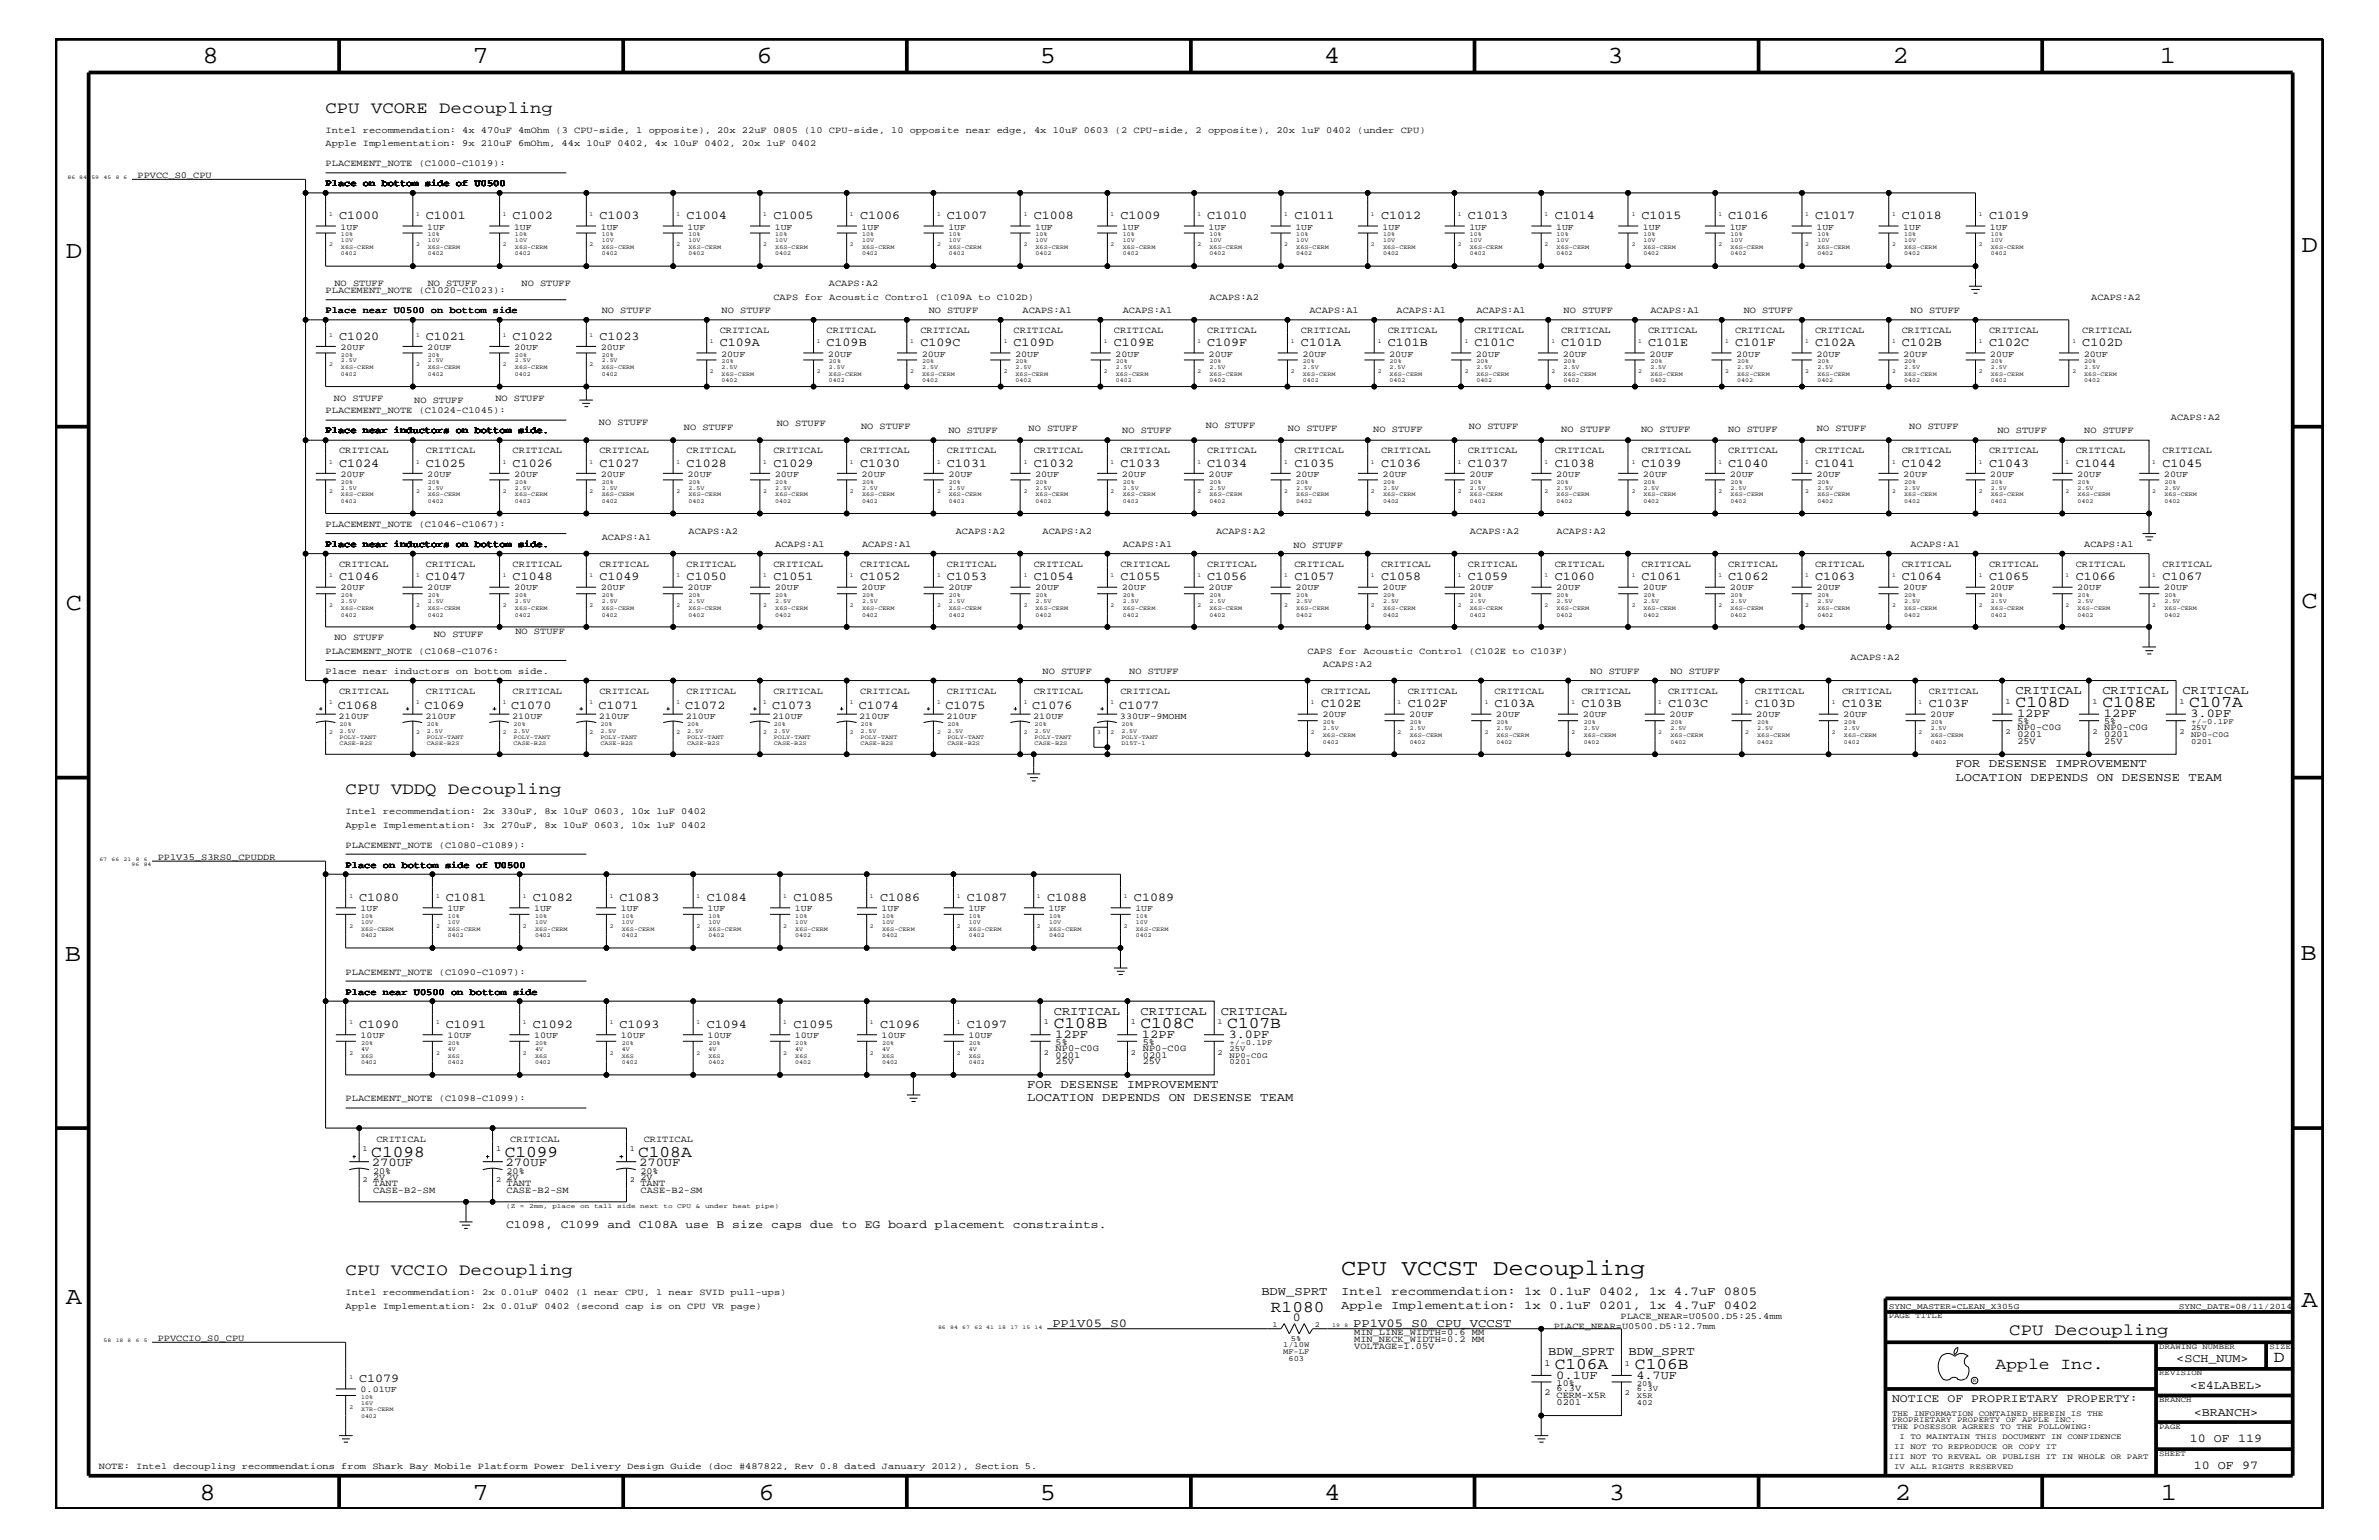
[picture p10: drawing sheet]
<svg xmlns="http://www.w3.org/2000/svg" width="432mm" height="279mm" viewBox="0 0 432 279" stroke-linecap="round" stroke-linejoin="round" font-family="sans-serif">
<defs><g id="words">
<g font-size="4.5">
<text x="36.7" y="11.5">8</text>
<text x="85.8" y="11.5">7</text>
<text x="137.3" y="11.5">6</text>
<text x="188.7" y="11.5">5</text>
<text x="240.3" y="11.5">4</text>
<text x="291.8" y="11.5">3</text>
<text x="343.5" y="11.5">2</text>
<text x="392" y="11.5">1</text>
<text x="11.9" y="46.8">D</text>
<text x="417.7" y="45.7">D</text>
<text x="11.9" y="110.6">C</text>
<text x="417.7" y="110.3">C</text>
<text x="11.8" y="174.3">B</text>
<text x="417.6" y="174.2">B</text>
<text x="11.9" y="236.7">A</text>
<text x="417.7" y="237.1">A</text>
<text x="36.2" y="272.1">8</text>
<text x="85.8" y="272.1">7</text>
<text x="137.7" y="272.1">6</text>
<text x="188.7" y="272.1">5</text>
<text x="240.4" y="272.1">4</text>
<text x="292" y="272.1">3</text>
<text x="343.9" y="272.1">2</text>
<text x="392.2" y="272.1">1</text>
</g>
<text font-size="4.1" x="243.4" y="231.3">CPU VCCST Decoupling</text>
<g font-size="3">
<text x="59.1" y="20.4">CPU VCORE Decoupling</text>
<text x="365.8" y="128.3">C108D</text>
<text x="381.6" y="128.3">C108E</text>
<text x="397.3" y="128.3">C107A</text>
<text x="62.7" y="144">CPU VDDQ Decoupling</text>
<text x="191.3" y="186.5">C108B</text>
<text x="207" y="186.5">C108C</text>
<text x="222.8" y="186.5">C107B</text>
<text x="67.4" y="209.9">C1098</text>
<text x="91.6" y="209.9">C1099</text>
<text x="115.8" y="209.9">C108A</text>
<text x="62.7" y="231.3">CPU VCCIO Decoupling</text>
<text x="230.7" y="238">R1080</text>
<text x="364.7" y="242.3">CPU Decoupling</text>
<text x="282.2" y="248.4">C106A</text>
<text x="296.8" y="248.4">C106B</text>
<text x="362.2" y="248.4">Apple Inc.</text>
<text x="412.7" y="247.1">D</text>
</g>
<g font-size="2.2">
<text x="61.6" y="39.8">C1000</text>
<text x="77.3" y="39.8">C1001</text>
<text x="93" y="39.8">C1002</text>
<text x="108.8" y="39.8">C1003</text>
<text x="124.6" y="39.8">C1004</text>
<text x="140.4" y="39.8">C1005</text>
<text x="156.1" y="39.8">C1006</text>
<text x="171.9" y="39.8">C1007</text>
<text x="187.6" y="39.8">C1008</text>
<text x="203.4" y="39.8">C1009</text>
<text x="219.1" y="39.8">C1010</text>
<text x="234.9" y="39.8">C1011</text>
<text x="250.7" y="39.8">C1012</text>
<text x="266.4" y="39.8">C1013</text>
<text x="282.2" y="39.8">C1014</text>
<text x="297.9" y="39.8">C1015</text>
<text x="313.7" y="39.8">C1016</text>
<text x="329.4" y="39.8">C1017</text>
<text x="345.2" y="39.8">C1018</text>
<text x="361" y="39.8">C1019</text>
<text x="61.6" y="61.7">C1020</text>
<text x="77.3" y="61.7">C1021</text>
<text x="93" y="61.7">C1022</text>
<text x="108.8" y="61.7">C1023</text>
<text x="130.6" y="62.9">C109A</text>
<text x="150" y="62.9">C109B</text>
<text x="167" y="62.9">C109C</text>
<text x="184" y="62.9">C109D</text>
<text x="202.2" y="62.9">C109E</text>
<text x="219.1" y="62.9">C109F</text>
<text x="236.1" y="62.9">C101A</text>
<text x="251.9" y="62.9">C101B</text>
<text x="267.6" y="62.9">C101C</text>
<text x="283.4" y="62.9">C101D</text>
<text x="299.1" y="62.9">C101E</text>
<text x="315" y="62.9">C101F</text>
<text x="329.4" y="62.9">C102A</text>
<text x="345.2" y="62.9">C102B</text>
<text x="361" y="62.9">C102C</text>
<text x="378" y="62.9">C102D</text>
<text x="61.6" y="84.7">C1024</text>
<text x="77.3" y="84.7">C1025</text>
<text x="93" y="84.7">C1026</text>
<text x="108.8" y="84.7">C1027</text>
<text x="124.6" y="84.7">C1028</text>
<text x="140.4" y="84.7">C1029</text>
<text x="156.1" y="84.7">C1030</text>
<text x="171.9" y="84.7">C1031</text>
<text x="187.6" y="84.7">C1032</text>
<text x="203.4" y="84.7">C1033</text>
<text x="219.1" y="84.7">C1034</text>
<text x="234.9" y="84.7">C1035</text>
<text x="250.7" y="84.7">C1036</text>
<text x="266.4" y="84.7">C1037</text>
<text x="282.2" y="84.7">C1038</text>
<text x="297.9" y="84.7">C1039</text>
<text x="313.7" y="84.7">C1040</text>
<text x="329.4" y="84.7">C1041</text>
<text x="345.2" y="84.7">C1042</text>
<text x="361" y="84.7">C1043</text>
<text x="376.8" y="84.7">C1044</text>
<text x="392.5" y="84.7">C1045</text>
<text x="61.6" y="105.3">C1046</text>
<text x="77.3" y="105.3">C1047</text>
<text x="93" y="105.3">C1048</text>
<text x="108.8" y="105.3">C1049</text>
<text x="124.6" y="105.3">C1050</text>
<text x="140.4" y="105.3">C1051</text>
<text x="156.1" y="105.3">C1052</text>
<text x="171.9" y="105.3">C1053</text>
<text x="187.6" y="105.3">C1054</text>
<text x="203.4" y="105.3">C1055</text>
<text x="219.1" y="105.3">C1056</text>
<text x="234.9" y="105.3">C1057</text>
<text x="250.7" y="105.3">C1058</text>
<text x="266.4" y="105.3">C1059</text>
<text x="282.2" y="105.3">C1060</text>
<text x="297.9" y="105.3">C1061</text>
<text x="313.7" y="105.3">C1062</text>
<text x="329.4" y="105.3">C1063</text>
<text x="345.2" y="105.3">C1064</text>
<text x="361" y="105.3">C1065</text>
<text x="376.8" y="105.3">C1066</text>
<text x="392.5" y="105.3">C1067</text>
<text x="365.8" y="125.9">CRITICAL</text>
<text x="381.6" y="125.9">CRITICAL</text>
<text x="396.2" y="125.9">CRITICAL</text>
<text x="61.3" y="128.7">C1068</text>
<text x="77" y="128.7">C1069</text>
<text x="92.8" y="128.7">C1070</text>
<text x="108.6" y="128.7">C1071</text>
<text x="124.4" y="128.7">C1072</text>
<text x="140.1" y="128.7">C1073</text>
<text x="155.9" y="128.7">C1074</text>
<text x="171.6" y="128.7">C1075</text>
<text x="187.4" y="128.7">C1076</text>
<text x="203.1" y="128.7">C1077</text>
<text x="239.8" y="128.3">C102E</text>
<text x="255.5" y="128.3">C102F</text>
<text x="271.3" y="128.3">C103A</text>
<text x="287" y="128.3">C103B</text>
<text x="302.8" y="128.3">C103C</text>
<text x="318.5" y="128.3">C103D</text>
<text x="334.3" y="128.3">C103E</text>
<text x="350.1" y="128.3">C103F</text>
<text x="366.1" y="130.2">12PF</text>
<text x="381.8" y="130.2">12PF</text>
<text x="397.6" y="130.2">3.0PF</text>
<text x="354.9" y="141.7">LOCATION DEPENDS ON DESENSE TEAM</text>
<text x="354.9" y="139.2">FOR DESENSE IMPROVEMENT</text>
<text x="65.2" y="163.5">C1080</text>
<text x="80.9" y="163.5">C1081</text>
<text x="96.7" y="163.5">C1082</text>
<text x="112.4" y="163.5">C1083</text>
<text x="128.3" y="163.5">C1084</text>
<text x="144" y="163.5">C1085</text>
<text x="159.8" y="163.5">C1086</text>
<text x="175.5" y="163.5">C1087</text>
<text x="190.1" y="163.5">C1088</text>
<text x="205.8" y="163.5">C1089</text>
<text x="191.3" y="184.1">CRITICAL</text>
<text x="207" y="184.1">CRITICAL</text>
<text x="221.6" y="184.1">CRITICAL</text>
<text x="65.2" y="186.5">C1090</text>
<text x="80.9" y="186.5">C1091</text>
<text x="96.7" y="186.5">C1092</text>
<text x="112.4" y="186.5">C1093</text>
<text x="128.3" y="186.5">C1094</text>
<text x="144" y="186.5">C1095</text>
<text x="159.8" y="186.5">C1096</text>
<text x="175.5" y="186.5">C1097</text>
<text x="191.5" y="188.3">12PF</text>
<text x="207.3" y="188.3">12PF</text>
<text x="223" y="188.3">3.0PF</text>
<text x="186.4" y="197.4">FOR DESENSE IMPROVEMENT</text>
<text x="186.4" y="199.8">LOCATION DEPENDS ON DESENSE TEAM</text>
<text x="67.5" y="211.6">270UF</text>
<text x="91.8" y="211.6">270UF</text>
<text x="116" y="211.6">270UF</text>
<text x="228.9" y="235">BDW_SPRT</text>
<text x="234.7" y="239.7">0</text>
<text x="243.4" y="235">Intel recommendation: 1x 0.1uF 0402, 1x 4.7uF 0805</text>
<text x="243.4" y="237.4">Apple Implementation: 1x 0.1uF 0201, 1x 4.7uF 0402</text>
<text x="191" y="240.8">PP1V05_S0</text>
<text x="245.6" y="240.8">PP1V05_S0_CPU_VCCST</text>
<text x="281" y="245.9">BDW_SPRT</text>
<text x="295.6" y="245.9">BDW_SPRT</text>
<text x="65.2" y="250.7">C1079</text>
<text x="282.4" y="250.1">0.1UF</text>
<text x="297" y="250.1">4.7UF</text>
<text x="395" y="247.1">&lt;SCH_NUM&gt;</text>
<text x="397.5" y="252">&lt;E4LABEL&gt;</text>
<text x="398.2" y="256.8">&lt;BRANCH&gt;</text>
<text x="397.5" y="261.6">10 OF 119</text>
<text x="398.2" y="266.6">10 OF 97</text>
</g>
<g font-size="2.1">
<text x="91.9" y="222.9">C1098, C1099 and C108A use B size caps due to EG board placement constraints.</text>
<text x="343.4" y="254.4">NOTICE OF PROPRIETARY PROPERTY:</text>
</g>
<g font-size="1.7">
<text x="59.1" y="26.5">Apple Implementation: 9x 210uF 6mOhm, 44x 10uF 0402, 4x 10uF 0402, 20x 1uF 0402</text>
<text x="59.1" y="24.1">Intel recommendation: 4x 470uF 4mOhm (3 CPU-side, 1 opposite), 20x 22uF 0805 (10 CPU-side, 10 opposite near edge, 4x 10uF 0603 (2 CPU-side, 2 opposite), 20x 1uF 0402 (under CPU)</text>
<text x="25" y="32.3">PPVCC_S0_CPU</text>
<text x="59.1" y="30.2">PLACEMENT_NOTE (C1000-C1019):</text>
<text x="59.1" y="33.7">Place on bottom side of U0500</text>
<text x="59.1" y="53.2">PLACEMENT_NOTE (C1020-C1023):</text>
<text x="60.7" y="51.9">NO STUFF</text>
<text x="77.6" y="51.9">NO STUFF</text>
<text x="94.7" y="51.9">NO STUFF</text>
<text x="150.5" y="51.9">ACAPS:A2</text>
<text x="59.1" y="56.8">Place near U0500 on bottom side</text>
<text x="109.2" y="56.8">NO STUFF</text>
<text x="131" y="56.8">NO STUFF</text>
<text x="140.4" y="54.4">CAPS for Acoustic Control (C109A to C102D)</text>
<text x="168.6" y="56.8">NO STUFF</text>
<text x="185.6" y="56.8">ACAPS:A1</text>
<text x="203.8" y="56.8">ACAPS:A1</text>
<text x="219.5" y="54.4">ACAPS:A2</text>
<text x="237.7" y="56.8">ACAPS:A1</text>
<text x="253.5" y="56.8">ACAPS:A1</text>
<text x="268" y="56.8">ACAPS:A1</text>
<text x="283.8" y="56.8">NO STUFF</text>
<text x="299.6" y="56.8">ACAPS:A1</text>
<text x="316.5" y="56.8">NO STUFF</text>
<text x="346.8" y="56.8">NO STUFF</text>
<text x="379.6" y="54.4">ACAPS:A2</text>
<text x="130.6" y="60.4">CRITICAL</text>
<text x="150" y="60.4">CRITICAL</text>
<text x="167" y="60.4">CRITICAL</text>
<text x="184" y="60.4">CRITICAL</text>
<text x="202.2" y="60.4">CRITICAL</text>
<text x="219.1" y="60.4">CRITICAL</text>
<text x="236.1" y="60.4">CRITICAL</text>
<text x="251.9" y="60.4">CRITICAL</text>
<text x="267.6" y="60.4">CRITICAL</text>
<text x="283.4" y="60.4">CRITICAL</text>
<text x="299.1" y="60.4">CRITICAL</text>
<text x="315" y="60.4">CRITICAL</text>
<text x="329.4" y="60.4">CRITICAL</text>
<text x="345.2" y="60.4">CRITICAL</text>
<text x="361" y="60.4">CRITICAL</text>
<text x="378" y="60.4">CRITICAL</text>
<text x="59.1" y="75">PLACEMENT_NOTE (C1024-C1045):</text>
<text x="60.6" y="72.7">NO STUFF</text>
<text x="75.2" y="73.1">NO STUFF</text>
<text x="89.9" y="72.7">NO STUFF</text>
<text x="108.7" y="77.2">NO STUFF</text>
<text x="141" y="77.3">NO STUFF</text>
<text x="156.3" y="77.9">NO STUFF</text>
<text x="218.9" y="77.7">NO STUFF</text>
<text x="266.6" y="77.8">NO STUFF</text>
<text x="346.5" y="77.9">NO STUFF</text>
<text x="394" y="76.2">ACAPS:A2</text>
<text x="59.1" y="78.6">Place near inductors on bottom side.</text>
<text x="61.6" y="82.2">CRITICAL</text>
<text x="77.3" y="82.2">CRITICAL</text>
<text x="93" y="82.2">CRITICAL</text>
<text x="108.8" y="82.2">CRITICAL</text>
<text x="124.1" y="78.1">NO STUFF</text>
<text x="124.6" y="82.2">CRITICAL</text>
<text x="140.4" y="82.2">CRITICAL</text>
<text x="156.1" y="82.2">CRITICAL</text>
<text x="171.9" y="82.2">CRITICAL</text>
<text x="172.1" y="78.5">NO STUFF</text>
<text x="186.7" y="78.3">NO STUFF</text>
<text x="187.6" y="82.2">CRITICAL</text>
<text x="203.4" y="82.2">CRITICAL</text>
<text x="203.7" y="78.5">NO STUFF</text>
<text x="219.1" y="82.2">CRITICAL</text>
<text x="233.8" y="78.3">NO STUFF</text>
<text x="234.9" y="82.2">CRITICAL</text>
<text x="249.3" y="78.4">NO STUFF</text>
<text x="250.7" y="82.2">CRITICAL</text>
<text x="266.4" y="82.2">CRITICAL</text>
<text x="282.2" y="82.2">CRITICAL</text>
<text x="283.4" y="78.4">NO STUFF</text>
<text x="297.9" y="78.4">NO STUFF</text>
<text x="297.9" y="82.2">CRITICAL</text>
<text x="313.7" y="78.4">NO STUFF</text>
<text x="313.7" y="82.2">CRITICAL</text>
<text x="329.4" y="82.2">CRITICAL</text>
<text x="329.8" y="78.3">NO STUFF</text>
<text x="345.2" y="82.2">CRITICAL</text>
<text x="361" y="82.2">CRITICAL</text>
<text x="362.5" y="78.6">NO STUFF</text>
<text x="376.8" y="82.2">CRITICAL</text>
<text x="378.3" y="78.6">NO STUFF</text>
<text x="392.5" y="82.2">CRITICAL</text>
<text x="59.1" y="95.6">PLACEMENT_NOTE (C1046-C1067):</text>
<text x="59.1" y="99.3">Place near inductors on bottom side.</text>
<text x="109.2" y="98">ACAPS:A1</text>
<text x="125" y="96.8">ACAPS:A2</text>
<text x="140.7" y="99.3">ACAPS:A1</text>
<text x="156.5" y="99.3">ACAPS:A1</text>
<text x="173.5" y="96.8">ACAPS:A2</text>
<text x="189.2" y="96.8">ACAPS:A2</text>
<text x="203.8" y="99.3">ACAPS:A1</text>
<text x="220.7" y="96.8">ACAPS:A2</text>
<text x="234.8" y="99.3">NO STUFF</text>
<text x="266.8" y="96.8">ACAPS:A2</text>
<text x="282.5" y="96.8">ACAPS:A2</text>
<text x="346.8" y="99.3">ACAPS:A1</text>
<text x="378.3" y="99.3">ACAPS:A1</text>
<text x="61.6" y="102.9">CRITICAL</text>
<text x="77.3" y="102.9">CRITICAL</text>
<text x="93" y="102.9">CRITICAL</text>
<text x="108.8" y="102.9">CRITICAL</text>
<text x="124.6" y="102.9">CRITICAL</text>
<text x="140.4" y="102.9">CRITICAL</text>
<text x="156.1" y="102.9">CRITICAL</text>
<text x="171.9" y="102.9">CRITICAL</text>
<text x="187.6" y="102.9">CRITICAL</text>
<text x="203.4" y="102.9">CRITICAL</text>
<text x="219.1" y="102.9">CRITICAL</text>
<text x="234.9" y="102.9">CRITICAL</text>
<text x="250.7" y="102.9">CRITICAL</text>
<text x="266.4" y="102.9">CRITICAL</text>
<text x="282.2" y="102.9">CRITICAL</text>
<text x="297.9" y="102.9">CRITICAL</text>
<text x="313.7" y="102.9">CRITICAL</text>
<text x="329.4" y="102.9">CRITICAL</text>
<text x="345.2" y="102.9">CRITICAL</text>
<text x="361" y="102.9">CRITICAL</text>
<text x="376.8" y="102.9">CRITICAL</text>
<text x="392.5" y="102.9">CRITICAL</text>
<text x="59.1" y="118.6">PLACEMENT_NOTE (C1068-C1076:</text>
<text x="60.7" y="116.2">NO STUFF</text>
<text x="78.7" y="115.5">NO STUFF</text>
<text x="93.6" y="115.1">NO STUFF</text>
<text x="237.3" y="118.6">CAPS for Acoustic Control (C102E to C103F)</text>
<text x="335.9" y="119.8">ACAPS:A2</text>
<text x="59.1" y="122.3">Place near inductors on bottom side.</text>
<text x="61.6" y="125.9">CRITICAL</text>
<text x="77.3" y="125.9">CRITICAL</text>
<text x="93" y="125.9">CRITICAL</text>
<text x="108.8" y="125.9">CRITICAL</text>
<text x="124.6" y="125.9">CRITICAL</text>
<text x="140.4" y="125.9">CRITICAL</text>
<text x="156.1" y="125.9">CRITICAL</text>
<text x="171.9" y="125.9">CRITICAL</text>
<text x="187.6" y="125.9">CRITICAL</text>
<text x="189.2" y="122.3">NO STUFF</text>
<text x="203.4" y="125.9">CRITICAL</text>
<text x="205" y="122.3">NO STUFF</text>
<text x="239.8" y="125.9">CRITICAL</text>
<text x="240.1" y="121">ACAPS:A2</text>
<text x="255.5" y="125.9">CRITICAL</text>
<text x="271.3" y="125.9">CRITICAL</text>
<text x="287" y="125.9">CRITICAL</text>
<text x="288.6" y="122.3">NO STUFF</text>
<text x="302.8" y="125.9">CRITICAL</text>
<text x="303.2" y="122.3">NO STUFF</text>
<text x="318.5" y="125.9">CRITICAL</text>
<text x="334.3" y="125.9">CRITICAL</text>
<text x="350.1" y="125.9">CRITICAL</text>
<text x="366.2" y="131.3">5%</text>
<text x="381.9" y="131.3">5%</text>
<text x="366.2" y="133.6">0201</text>
<text x="366.2" y="132.4">NP0-C0G</text>
<text x="366.2" y="134.9">25V</text>
<text x="381.9" y="132.4">NP0-C0G</text>
<text x="381.9" y="134.9">25V</text>
<text x="381.9" y="133.6">0201</text>
<text x="62.7" y="147.7">Intel recommendation: 2x 330uF, 8x 10uF 0603, 10x 1uF 0402</text>
<text x="28.6" y="156">PP1V35_S3RS0_CPUDDR</text>
<text x="62.7" y="150.1">Apple Implementation: 3x 270uF, 8x 10uF 0603, 10x 1uF 0402</text>
<text x="62.7" y="153.8">PLACEMENT_NOTE (C1080-C1089):</text>
<text x="62.7" y="157.4">Place on bottom side of U0500</text>
<text x="62.7" y="157.4">Place on bottom side of U100.</text>
<text x="62.7" y="176.8">PLACEMENT_NOTE (C1090-C1097):</text>
<text x="62.7" y="180.5">Place near U0500 on bottom side</text>
<text x="191.6" y="191.9">0201</text>
<text x="191.6" y="189.5">5%</text>
<text x="191.6" y="190.6">NP0-C0G</text>
<text x="207.4" y="190.6">NP0-C0G</text>
<text x="207.4" y="189.5">5%</text>
<text x="207.4" y="191.9">0201</text>
<text x="191.6" y="193.1">25V</text>
<text x="207.4" y="193.1">25V</text>
<text x="62.7" y="199.8">PLACEMENT_NOTE (C1098-C1099):</text>
<text x="68.3" y="207.1">CRITICAL</text>
<text x="92.6" y="207.1">CRITICAL</text>
<text x="116.8" y="207.1">CRITICAL</text>
<text x="67.7" y="215.3">TANT</text>
<text x="67.7" y="214.2">2V</text>
<text x="67.7" y="213">20%</text>
<text x="91.9" y="215.3">TANT</text>
<text x="91.9" y="214.2">2V</text>
<text x="91.9" y="213">20%</text>
<text x="116.2" y="214.2">2V</text>
<text x="116.2" y="213">20%</text>
<text x="116.2" y="215.3">TANT</text>
<text x="67.7" y="216.4">CASE-B2-SM</text>
<text x="91.9" y="216.4">CASE-B2-SM</text>
<text x="116.2" y="216.4">CASE-B2-SM</text>
<text x="62.7" y="235">Intel recommendation: 2x 0.01uF 0402 (1 near CPU, 1 near SVID pull-ups)</text>
<text x="62.7" y="237.4">Apple Implementation: 2x 0.01uF 0402 (second cap is on CPU VR page)</text>
<text x="294.1" y="239.4">PLACE_NEAR=U0500.D5:25.4mm</text>
<text x="28.6" y="243.3">PPVCCIO_S0_CPU</text>
<text x="245.8" y="244.7">VOLTAGE=1.05V</text>
<text x="245.8" y="243.5">MIN_NECK_WIDTH=0.2 MM</text>
<text x="245.8" y="242.3">MIN_LINE_WIDTH=0.6 MM</text>
<text x="282" y="241.2">PLACE_NEAR=U0500.D5:12.7mm</text>
<text x="280.3" y="247.8">1</text>
<text x="282.5" y="251.4">10%</text>
<text x="280.3" y="253.2">2</text>
<text x="282.5" y="252.4">6.3V</text>
<text x="282.5" y="253.7">CERM-X5R</text>
<text x="282.5" y="254.9">0201</text>
<text x="17.9" y="266.6">NOTE: Intel decoupling recommendations from Shark Bay Mobile Platform Power Delivery Design Guide (doc #487822, Rev 0.8 dated January 2012), Section 5.</text>
</g>
<g font-size="1.6">
<text x="61.8" y="41.7">1UF</text>
<text x="77.6" y="41.7">1UF</text>
<text x="93.3" y="41.7">1UF</text>
<text x="109.1" y="41.7">1UF</text>
<text x="124.8" y="41.7">1UF</text>
<text x="140.6" y="41.7">1UF</text>
<text x="156.4" y="41.7">1UF</text>
<text x="172.1" y="41.7">1UF</text>
<text x="187.9" y="41.7">1UF</text>
<text x="203.6" y="41.7">1UF</text>
<text x="219.4" y="41.7">1UF</text>
<text x="235.1" y="41.7">1UF</text>
<text x="251" y="41.7">1UF</text>
<text x="266.7" y="41.7">1UF</text>
<text x="282.4" y="41.7">1UF</text>
<text x="298.2" y="41.7">1UF</text>
<text x="313.9" y="41.7">1UF</text>
<text x="329.7" y="41.7">1UF</text>
<text x="345.4" y="41.7">1UF</text>
<text x="361.2" y="41.7">1UF</text>
<text x="61.8" y="63.4">20UF</text>
<text x="77.6" y="63.4">20UF</text>
<text x="93.3" y="63.4">20UF</text>
<text x="109.1" y="63.4">20UF</text>
<text x="130.9" y="64.7">20UF</text>
<text x="150.3" y="64.7">20UF</text>
<text x="167.3" y="64.7">20UF</text>
<text x="184.2" y="64.7">20UF</text>
<text x="202.4" y="64.7">20UF</text>
<text x="219.4" y="64.7">20UF</text>
<text x="236.4" y="64.7">20UF</text>
<text x="252.1" y="64.7">20UF</text>
<text x="267.9" y="64.7">20UF</text>
<text x="283.6" y="64.7">20UF</text>
<text x="299.4" y="64.7">20UF</text>
<text x="315.1" y="64.7">20UF</text>
<text x="329.7" y="64.7">20UF</text>
<text x="345.4" y="64.7">20UF</text>
<text x="361.2" y="64.7">20UF</text>
<text x="378.2" y="64.7">20UF</text>
<text x="61.8" y="86.5">20UF</text>
<text x="77.6" y="86.5">20UF</text>
<text x="93.3" y="86.5">20UF</text>
<text x="109.1" y="86.5">20UF</text>
<text x="124.8" y="86.5">20UF</text>
<text x="140.6" y="86.5">20UF</text>
<text x="156.4" y="86.5">20UF</text>
<text x="172.1" y="86.5">20UF</text>
<text x="187.9" y="86.5">20UF</text>
<text x="203.6" y="86.5">20UF</text>
<text x="219.4" y="86.5">20UF</text>
<text x="235.1" y="86.5">20UF</text>
<text x="251" y="86.5">20UF</text>
<text x="266.7" y="86.5">20UF</text>
<text x="282.4" y="86.5">20UF</text>
<text x="298.2" y="86.5">20UF</text>
<text x="313.9" y="86.5">20UF</text>
<text x="329.7" y="86.5">20UF</text>
<text x="345.4" y="86.5">20UF</text>
<text x="361.2" y="86.5">20UF</text>
<text x="377" y="86.5">20UF</text>
<text x="392.8" y="86.5">20UF</text>
<text x="61.8" y="107.1">20UF</text>
<text x="77.6" y="107.1">20UF</text>
<text x="93.3" y="107.1">20UF</text>
<text x="109.1" y="107.1">20UF</text>
<text x="124.8" y="107.1">20UF</text>
<text x="140.6" y="107.1">20UF</text>
<text x="156.4" y="107.1">20UF</text>
<text x="172.1" y="107.1">20UF</text>
<text x="187.9" y="107.1">20UF</text>
<text x="203.6" y="107.1">20UF</text>
<text x="219.4" y="107.1">20UF</text>
<text x="235.1" y="107.1">20UF</text>
<text x="251" y="107.1">20UF</text>
<text x="266.7" y="107.1">20UF</text>
<text x="282.4" y="107.1">20UF</text>
<text x="298.2" y="107.1">20UF</text>
<text x="313.9" y="107.1">20UF</text>
<text x="329.7" y="107.1">20UF</text>
<text x="345.4" y="107.1">20UF</text>
<text x="361.2" y="107.1">20UF</text>
<text x="377" y="107.1">20UF</text>
<text x="392.8" y="107.1">20UF</text>
<text x="61.5" y="130.4">210UF</text>
<text x="77.2" y="130.4">210UF</text>
<text x="93" y="130.4">210UF</text>
<text x="108.7" y="130.4">210UF</text>
<text x="124.5" y="130.4">210UF</text>
<text x="140.2" y="130.4">210UF</text>
<text x="156" y="130.4">210UF</text>
<text x="171.8" y="130.4">210UF</text>
<text x="187.5" y="130.4">210UF</text>
<text x="203.3" y="130.4">330UF-9MOHM</text>
<text x="240" y="130.2">20UF</text>
<text x="255.8" y="130.2">20UF</text>
<text x="271.5" y="130.2">20UF</text>
<text x="287.3" y="130.2">20UF</text>
<text x="303" y="130.2">20UF</text>
<text x="318.8" y="130.2">20UF</text>
<text x="334.5" y="130.2">20UF</text>
<text x="350.4" y="130.2">20UF</text>
<text x="65.4" y="165.3">1UF</text>
<text x="81.2" y="165.3">1UF</text>
<text x="96.9" y="165.3">1UF</text>
<text x="112.7" y="165.3">1UF</text>
<text x="128.4" y="165.3">1UF</text>
<text x="144.3" y="165.3">1UF</text>
<text x="160" y="165.3">1UF</text>
<text x="175.8" y="165.3">1UF</text>
<text x="190.3" y="165.3">1UF</text>
<text x="206.1" y="165.3">1UF</text>
<text x="65.4" y="188.3">10UF</text>
<text x="81.2" y="188.3">10UF</text>
<text x="96.9" y="188.3">10UF</text>
<text x="112.7" y="188.3">10UF</text>
<text x="128.4" y="188.3">10UF</text>
<text x="144.3" y="188.3">10UF</text>
<text x="160" y="188.3">10UF</text>
<text x="175.8" y="188.3">10UF</text>
<text x="65.4" y="252.6">0.01UF</text>
</g>
<g font-size="1.5">
<text x="342.8" y="237.4">SYNC_MASTER=CLEAN_X305G</text>
<text x="395.5" y="237.4">SYNC_DATE=08/11/2014</text>
</g>
<g font-size="1.4">
<text x="364" y="127.7">1</text>
<text x="379.8" y="127.7">1</text>
<text x="395.6" y="127.7">1</text>
<text x="397.7" y="131.3">+/-0.1PF</text>
<text x="364" y="133.2">2</text>
<text x="379.8" y="133.2">2</text>
<text x="395.6" y="133.2">2</text>
<text x="397.7" y="133.6">NP0-C0G</text>
<text x="397.7" y="134.9">0201</text>
<text x="397.7" y="132.4">25V</text>
<text x="189.5" y="185.9">1</text>
<text x="205.2" y="185.9">1</text>
<text x="221" y="185.9">1</text>
<text x="189.5" y="191.4">2</text>
<text x="205.2" y="191.4">2</text>
<text x="221" y="191.4">2</text>
<text x="223.2" y="191.9">NP0-C0G</text>
<text x="223.2" y="190.6">25V</text>
<text x="223.2" y="189.5">+/-0.1PF</text>
<text x="223.2" y="193.1">0201</text>
<text x="65.8" y="208.9">1</text>
<text x="90.1" y="208.9">1</text>
<text x="114.3" y="208.9">1</text>
<text x="65.8" y="214.4">2</text>
<text x="90.1" y="214.4">2</text>
<text x="114.3" y="214.4">2</text>
<text x="342.8" y="239.2">PAGE TITLE</text>
<text x="231" y="240.7">1</text>
<text x="232.9" y="244.5">1/10W</text>
<text x="232.9" y="245.6">MF-LF</text>
<text x="234.3" y="243.3">5%</text>
<text x="238.7" y="240.7">2</text>
<text x="391.9" y="244.7">DRAWING NUMBER</text>
<text x="411.9" y="244.7">SIZE</text>
<text x="233.8" y="246.9">603</text>
<text x="294.9" y="247.8">1</text>
<text x="297.1" y="251.4">20%</text>
<text x="391.9" y="249.5">REVISION</text>
<text x="294.9" y="253.2">2</text>
<text x="297.1" y="254.9">402</text>
<text x="297.1" y="252.4">6.3V</text>
<text x="297.1" y="253.7">X5R</text>
<text x="343.4" y="256.8">THE INFORMATION CONTAINED HEREIN IS THE</text>
<text x="391.9" y="254.4">BRANCH</text>
<text x="343.4" y="258">PROPRIETARY PROPERTY OF APPLE INC.</text>
<text x="343.4" y="259.3">THE POSESSOR AGREES TO THE FOLLOWING:</text>
<text x="343.8" y="262.9">II NOT TO REPRODUCE OR COPY IT</text>
<text x="344.8" y="261.1">I TO MAINTAIN THIS DOCUMENT IN CONFIDENCE</text>
<text x="391.9" y="259.3">PAGE</text>
<text x="342.8" y="264.7">III NOT TO REVEAL OR PUBLISH IT IN WHOLE OR PART</text>
<text x="343.8" y="266.6">IV ALL RIGHTS RESERVED</text>
<text x="391.9" y="264.1">SHEET</text>
</g>
<g font-size="1.2">
<text x="91.9" y="219.2">(Z</text>
<text x="94.4" y="219.2">=</text>
<text x="96.1" y="219.2">2mm,</text>
<text x="100.3" y="219.2">place</text>
<text x="105.3" y="219.2">on</text>
<text x="107.8" y="219.2">tall</text>
<text x="112" y="219.2">side</text>
<text x="116.2" y="219.2">next</text>
<text x="120.4" y="219.2">to</text>
<text x="122.9" y="219.2">CPU</text>
<text x="126.3" y="219.2">&amp;</text>
<text x="128" y="219.2">under</text>
<text x="133" y="219.2">heat</text>
<text x="137.2" y="219.2">pipe)</text>
</g>
<g font-size="1.1">
<text x="59.8" y="39.2">1</text>
<text x="75.5" y="39.2">1</text>
<text x="91.3" y="39.2">1</text>
<text x="107" y="39.2">1</text>
<text x="122.8" y="39.2">1</text>
<text x="138.5" y="39.2">1</text>
<text x="154.3" y="39.2">1</text>
<text x="170.1" y="39.2">1</text>
<text x="185.8" y="39.2">1</text>
<text x="201.6" y="39.2">1</text>
<text x="217.3" y="39.2">1</text>
<text x="233.1" y="39.2">1</text>
<text x="248.8" y="39.2">1</text>
<text x="264.6" y="39.2">1</text>
<text x="280.3" y="39.2">1</text>
<text x="296.2" y="39.2">1</text>
<text x="311.9" y="39.2">1</text>
<text x="327.7" y="39.2">1</text>
<text x="343.4" y="39.2">1</text>
<text x="359.2" y="39.2">1</text>
<text x="59.8" y="44.6">2</text>
<text x="61.9" y="45.2">X6S-CERM</text>
<text x="61.9" y="44">10V</text>
<text x="61.9" y="42.9">10%</text>
<text x="61.9" y="46.3">0402</text>
<text x="75.5" y="44.6">2</text>
<text x="77.6" y="45.2">X6S-CERM</text>
<text x="77.6" y="46.3">0402</text>
<text x="77.6" y="44">10V</text>
<text x="77.6" y="42.9">10%</text>
<text x="91.3" y="44.6">2</text>
<text x="93.5" y="45.2">X6S-CERM</text>
<text x="93.5" y="46.3">0402</text>
<text x="93.5" y="44">10V</text>
<text x="93.5" y="42.9">10%</text>
<text x="107" y="44.6">2</text>
<text x="109.2" y="45.2">X6S-CERM</text>
<text x="109.2" y="46.3">0402</text>
<text x="109.2" y="44">10V</text>
<text x="109.2" y="42.9">10%</text>
<text x="122.8" y="44.6">2</text>
<text x="125" y="45.2">X6S-CERM</text>
<text x="125" y="42.9">10%</text>
<text x="125" y="44">10V</text>
<text x="125" y="46.3">0402</text>
<text x="138.5" y="44.6">2</text>
<text x="140.7" y="45.2">X6S-CERM</text>
<text x="140.7" y="46.3">0402</text>
<text x="140.7" y="44">10V</text>
<text x="140.7" y="42.9">10%</text>
<text x="154.3" y="44.6">2</text>
<text x="156.5" y="45.2">X6S-CERM</text>
<text x="156.5" y="42.9">10%</text>
<text x="156.5" y="44">10V</text>
<text x="156.5" y="46.3">0402</text>
<text x="170.1" y="44.6">2</text>
<text x="172.2" y="45.2">X6S-CERM</text>
<text x="172.2" y="46.3">0402</text>
<text x="172.2" y="42.9">10%</text>
<text x="172.2" y="44">10V</text>
<text x="185.8" y="44.6">2</text>
<text x="188" y="45.2">X6S-CERM</text>
<text x="188" y="44">10V</text>
<text x="188" y="46.3">0402</text>
<text x="188" y="42.9">10%</text>
<text x="201.6" y="44.6">2</text>
<text x="203.8" y="45.2">X6S-CERM</text>
<text x="203.8" y="46.3">0402</text>
<text x="203.8" y="44">10V</text>
<text x="203.8" y="42.9">10%</text>
<text x="217.3" y="44.6">2</text>
<text x="219.5" y="45.2">X6S-CERM</text>
<text x="219.5" y="46.3">0402</text>
<text x="219.5" y="42.9">10%</text>
<text x="219.5" y="44">10V</text>
<text x="233.1" y="44.6">2</text>
<text x="235.3" y="45.2">X6S-CERM</text>
<text x="235.3" y="42.9">10%</text>
<text x="235.3" y="44">10V</text>
<text x="235.3" y="46.3">0402</text>
<text x="248.8" y="44.6">2</text>
<text x="251" y="45.2">X6S-CERM</text>
<text x="251" y="42.9">10%</text>
<text x="251" y="44">10V</text>
<text x="251" y="46.3">0402</text>
<text x="264.6" y="44.6">2</text>
<text x="266.8" y="45.2">X6S-CERM</text>
<text x="266.8" y="42.9">10%</text>
<text x="266.8" y="44">10V</text>
<text x="266.8" y="46.3">0402</text>
<text x="280.3" y="44.6">2</text>
<text x="282.5" y="45.2">X6S-CERM</text>
<text x="282.5" y="44">10V</text>
<text x="282.5" y="42.9">10%</text>
<text x="282.5" y="46.3">0402</text>
<text x="296.2" y="44.6">2</text>
<text x="298.3" y="45.2">X6S-CERM</text>
<text x="298.3" y="46.3">0402</text>
<text x="298.3" y="42.9">10%</text>
<text x="298.3" y="44">10V</text>
<text x="311.9" y="44.6">2</text>
<text x="314.1" y="45.2">X6S-CERM</text>
<text x="314.1" y="46.3">0402</text>
<text x="314.1" y="42.9">10%</text>
<text x="314.1" y="44">10V</text>
<text x="327.7" y="44.6">2</text>
<text x="329.9" y="45.2">X6S-CERM</text>
<text x="329.9" y="46.3">0402</text>
<text x="329.9" y="44">10V</text>
<text x="329.9" y="42.9">10%</text>
<text x="343.4" y="44.6">2</text>
<text x="345.6" y="45.2">X6S-CERM</text>
<text x="345.6" y="46.3">0402</text>
<text x="345.6" y="44">10V</text>
<text x="345.6" y="42.9">10%</text>
<text x="359.2" y="44.6">2</text>
<text x="361.4" y="45.2">X6S-CERM</text>
<text x="361.4" y="46.3">0402</text>
<text x="361.4" y="42.9">10%</text>
<text x="361.4" y="44">10V</text>
<text x="59.8" y="61.1">1</text>
<text x="61.9" y="65.7">2.5V</text>
<text x="61.9" y="64.7">20%</text>
<text x="75.5" y="61.1">1</text>
<text x="77.6" y="65.7">2.5V</text>
<text x="77.6" y="64.7">20%</text>
<text x="91.3" y="61.1">1</text>
<text x="93.5" y="65.7">2.5V</text>
<text x="93.5" y="64.7">20%</text>
<text x="107" y="61.1">1</text>
<text x="109.2" y="65.7">2.5V</text>
<text x="109.2" y="64.7">20%</text>
<text x="128.9" y="62.3">1</text>
<text x="131" y="65.9">20%</text>
<text x="148.3" y="62.3">1</text>
<text x="150.5" y="65.9">20%</text>
<text x="165.2" y="62.3">1</text>
<text x="167.4" y="65.9">20%</text>
<text x="182.2" y="62.3">1</text>
<text x="184.3" y="65.9">20%</text>
<text x="200.3" y="62.3">1</text>
<text x="202.5" y="65.9">20%</text>
<text x="217.3" y="62.3">1</text>
<text x="219.5" y="65.9">20%</text>
<text x="234.3" y="62.3">1</text>
<text x="236.5" y="65.9">20%</text>
<text x="250.1" y="62.3">1</text>
<text x="252.2" y="65.9">20%</text>
<text x="265.9" y="62.3">1</text>
<text x="268" y="65.9">20%</text>
<text x="281.6" y="62.3">1</text>
<text x="283.8" y="65.9">20%</text>
<text x="297.3" y="62.3">1</text>
<text x="299.6" y="65.9">20%</text>
<text x="313.1" y="62.3">1</text>
<text x="315.3" y="65.9">20%</text>
<text x="327.7" y="62.3">1</text>
<text x="329.9" y="65.9">20%</text>
<text x="343.4" y="62.3">1</text>
<text x="345.6" y="65.9">20%</text>
<text x="359.2" y="62.3">1</text>
<text x="361.4" y="65.9">20%</text>
<text x="376.2" y="62.3">1</text>
<text x="378.3" y="65.9">20%</text>
<text x="59.8" y="66.5">2</text>
<text x="61.9" y="67">X6S-CERM</text>
<text x="61.9" y="68.2">0402</text>
<text x="75.5" y="66.5">2</text>
<text x="77.6" y="67">X6S-CERM</text>
<text x="77.6" y="68.2">0402</text>
<text x="91.3" y="66.5">2</text>
<text x="93.5" y="67">X6S-CERM</text>
<text x="93.5" y="68.2">0402</text>
<text x="107" y="66.5">2</text>
<text x="109.2" y="67">X6S-CERM</text>
<text x="109.2" y="68.2">0402</text>
<text x="128.9" y="67.7">2</text>
<text x="131" y="67">2.5V</text>
<text x="131" y="68.2">X6S-CERM</text>
<text x="131" y="69.4">0402</text>
<text x="148.3" y="67.7">2</text>
<text x="150.5" y="67">2.5V</text>
<text x="150.5" y="68.2">X6S-CERM</text>
<text x="150.5" y="69.4">0402</text>
<text x="165.2" y="67.7">2</text>
<text x="167.4" y="67">2.5V</text>
<text x="167.4" y="68.2">X6S-CERM</text>
<text x="167.4" y="69.4">0402</text>
<text x="182.2" y="67.7">2</text>
<text x="184.3" y="67">2.5V</text>
<text x="184.3" y="68.2">X6S-CERM</text>
<text x="184.3" y="69.4">0402</text>
<text x="200.3" y="67.7">2</text>
<text x="202.5" y="67">2.5V</text>
<text x="202.5" y="68.2">X6S-CERM</text>
<text x="202.5" y="69.4">0402</text>
<text x="217.3" y="67.7">2</text>
<text x="219.5" y="67">2.5V</text>
<text x="219.5" y="68.2">X6S-CERM</text>
<text x="219.5" y="69.4">0402</text>
<text x="234.3" y="67.7">2</text>
<text x="236.5" y="67">2.5V</text>
<text x="236.5" y="68.2">X6S-CERM</text>
<text x="236.5" y="69.4">0402</text>
<text x="250.1" y="67.7">2</text>
<text x="252.2" y="67">2.5V</text>
<text x="252.2" y="68.2">X6S-CERM</text>
<text x="252.2" y="69.4">0402</text>
<text x="265.9" y="67.7">2</text>
<text x="268" y="67">2.5V</text>
<text x="268" y="68.2">X6S-CERM</text>
<text x="268" y="69.4">0402</text>
<text x="281.6" y="67.7">2</text>
<text x="283.8" y="67">2.5V</text>
<text x="283.8" y="68.2">X6S-CERM</text>
<text x="283.8" y="69.4">0402</text>
<text x="297.3" y="67.7">2</text>
<text x="299.6" y="67">2.5V</text>
<text x="299.6" y="68.2">X6S-CERM</text>
<text x="299.6" y="69.4">0402</text>
<text x="313.1" y="67.7">2</text>
<text x="315.3" y="67">2.5V</text>
<text x="315.3" y="68.2">X6S-CERM</text>
<text x="315.3" y="69.4">0402</text>
<text x="327.7" y="67.7">2</text>
<text x="329.9" y="67">2.5V</text>
<text x="329.9" y="68.2">X6S-CERM</text>
<text x="329.9" y="69.4">0402</text>
<text x="343.4" y="67.7">2</text>
<text x="345.6" y="67">2.5V</text>
<text x="345.6" y="68.2">X6S-CERM</text>
<text x="345.6" y="69.4">0402</text>
<text x="359.2" y="67.7">2</text>
<text x="361.4" y="67">2.5V</text>
<text x="361.4" y="68.2">X6S-CERM</text>
<text x="361.4" y="69.4">0402</text>
<text x="376.2" y="67.7">2</text>
<text x="378.3" y="67">2.5V</text>
<text x="378.3" y="68.2">X6S-CERM</text>
<text x="378.3" y="69.4">0402</text>
<text x="59.8" y="89.5">2</text>
<text x="59.8" y="84.1">1</text>
<text x="61.9" y="87.7">20%</text>
<text x="61.9" y="88.8">2.5V</text>
<text x="75.5" y="89.5">2</text>
<text x="75.5" y="84.1">1</text>
<text x="77.6" y="88.8">2.5V</text>
<text x="77.6" y="87.7">20%</text>
<text x="91.3" y="89.5">2</text>
<text x="91.3" y="84.1">1</text>
<text x="93.5" y="88.8">2.5V</text>
<text x="93.5" y="87.7">20%</text>
<text x="107" y="89.5">2</text>
<text x="107" y="84.1">1</text>
<text x="109.2" y="88.8">2.5V</text>
<text x="109.2" y="87.7">20%</text>
<text x="122.8" y="89.5">2</text>
<text x="122.8" y="84.1">1</text>
<text x="125" y="88.8">2.5V</text>
<text x="125" y="87.7">20%</text>
<text x="138.5" y="89.5">2</text>
<text x="138.5" y="84.1">1</text>
<text x="140.7" y="87.7">20%</text>
<text x="140.7" y="88.8">2.5V</text>
<text x="154.3" y="89.5">2</text>
<text x="154.3" y="84.1">1</text>
<text x="156.5" y="88.8">2.5V</text>
<text x="156.5" y="87.7">20%</text>
<text x="170.1" y="89.5">2</text>
<text x="170.1" y="84.1">1</text>
<text x="172.2" y="88.8">2.5V</text>
<text x="172.2" y="87.7">20%</text>
<text x="185.8" y="89.5">2</text>
<text x="185.8" y="84.1">1</text>
<text x="188" y="87.7">20%</text>
<text x="188" y="88.8">2.5V</text>
<text x="201.6" y="89.5">2</text>
<text x="201.6" y="84.1">1</text>
<text x="203.8" y="88.8">2.5V</text>
<text x="203.8" y="87.7">20%</text>
<text x="217.3" y="89.5">2</text>
<text x="217.3" y="84.1">1</text>
<text x="219.5" y="88.8">2.5V</text>
<text x="219.5" y="87.7">20%</text>
<text x="233.1" y="89.5">2</text>
<text x="233.1" y="84.1">1</text>
<text x="235.3" y="88.8">2.5V</text>
<text x="235.3" y="87.7">20%</text>
<text x="248.8" y="89.5">2</text>
<text x="248.8" y="84.1">1</text>
<text x="251" y="88.8">2.5V</text>
<text x="251" y="87.7">20%</text>
<text x="264.6" y="89.5">2</text>
<text x="264.6" y="84.1">1</text>
<text x="266.8" y="88.8">2.5V</text>
<text x="266.8" y="87.7">20%</text>
<text x="280.3" y="89.5">2</text>
<text x="280.3" y="84.1">1</text>
<text x="282.5" y="88.8">2.5V</text>
<text x="282.5" y="87.7">20%</text>
<text x="296.2" y="89.5">2</text>
<text x="296.2" y="84.1">1</text>
<text x="298.3" y="88.8">2.5V</text>
<text x="298.3" y="87.7">20%</text>
<text x="311.9" y="89.5">2</text>
<text x="311.9" y="84.1">1</text>
<text x="314.1" y="88.8">2.5V</text>
<text x="314.1" y="87.7">20%</text>
<text x="327.7" y="89.5">2</text>
<text x="327.7" y="84.1">1</text>
<text x="329.9" y="88.8">2.5V</text>
<text x="329.9" y="87.7">20%</text>
<text x="343.4" y="89.5">2</text>
<text x="343.4" y="84.1">1</text>
<text x="345.6" y="88.8">2.5V</text>
<text x="345.6" y="87.7">20%</text>
<text x="359.2" y="89.5">2</text>
<text x="359.2" y="84.1">1</text>
<text x="361.4" y="88.8">2.5V</text>
<text x="361.4" y="87.7">20%</text>
<text x="374.9" y="89.5">2</text>
<text x="374.9" y="84.1">1</text>
<text x="377.1" y="88.8">2.5V</text>
<text x="377.1" y="87.7">20%</text>
<text x="390.7" y="89.5">2</text>
<text x="390.7" y="84.1">1</text>
<text x="392.9" y="88.8">2.5V</text>
<text x="392.9" y="87.7">20%</text>
<text x="61.9" y="91.2">0402</text>
<text x="61.9" y="90">X6S-CERM</text>
<text x="77.6" y="90">X6S-CERM</text>
<text x="77.6" y="91.2">0402</text>
<text x="93.5" y="90">X6S-CERM</text>
<text x="93.5" y="91.2">0402</text>
<text x="109.2" y="90">X6S-CERM</text>
<text x="109.2" y="91.2">0402</text>
<text x="125" y="91.2">0402</text>
<text x="125" y="90">X6S-CERM</text>
<text x="140.7" y="90">X6S-CERM</text>
<text x="140.7" y="91.2">0402</text>
<text x="156.5" y="91.2">0402</text>
<text x="156.5" y="90">X6S-CERM</text>
<text x="172.2" y="90">X6S-CERM</text>
<text x="172.2" y="91.2">0402</text>
<text x="188" y="90">X6S-CERM</text>
<text x="188" y="91.2">0402</text>
<text x="203.8" y="90">X6S-CERM</text>
<text x="203.8" y="91.2">0402</text>
<text x="219.5" y="91.2">0402</text>
<text x="219.5" y="90">X6S-CERM</text>
<text x="235.3" y="90">X6S-CERM</text>
<text x="235.3" y="91.2">0402</text>
<text x="251" y="90">X6S-CERM</text>
<text x="251" y="91.2">0402</text>
<text x="266.8" y="90">X6S-CERM</text>
<text x="266.8" y="91.2">0402</text>
<text x="282.5" y="90">X6S-CERM</text>
<text x="282.5" y="91.2">0402</text>
<text x="298.3" y="90">X6S-CERM</text>
<text x="298.3" y="91.2">0402</text>
<text x="314.1" y="90">X6S-CERM</text>
<text x="314.1" y="91.2">0402</text>
<text x="329.9" y="90">X6S-CERM</text>
<text x="329.9" y="91.2">0402</text>
<text x="345.6" y="90">X6S-CERM</text>
<text x="345.6" y="91.2">0402</text>
<text x="361.4" y="90">X6S-CERM</text>
<text x="361.4" y="91.2">0402</text>
<text x="377.1" y="90">X6S-CERM</text>
<text x="377.1" y="91.2">0402</text>
<text x="392.9" y="90">X6S-CERM</text>
<text x="392.9" y="91.2">0402</text>
<text x="59.8" y="104.7">1</text>
<text x="75.5" y="104.7">1</text>
<text x="91.3" y="104.7">1</text>
<text x="107" y="104.7">1</text>
<text x="122.8" y="104.7">1</text>
<text x="138.5" y="104.7">1</text>
<text x="154.3" y="104.7">1</text>
<text x="170.1" y="104.7">1</text>
<text x="185.8" y="104.7">1</text>
<text x="201.6" y="104.7">1</text>
<text x="217.3" y="104.7">1</text>
<text x="233.1" y="104.7">1</text>
<text x="248.8" y="104.7">1</text>
<text x="264.6" y="104.7">1</text>
<text x="280.3" y="104.7">1</text>
<text x="296.2" y="104.7">1</text>
<text x="311.9" y="104.7">1</text>
<text x="327.7" y="104.7">1</text>
<text x="343.4" y="104.7">1</text>
<text x="359.2" y="104.7">1</text>
<text x="374.9" y="104.7">1</text>
<text x="390.7" y="104.7">1</text>
<text x="59.8" y="110.2">2</text>
<text x="61.9" y="109.4">2.5V</text>
<text x="61.9" y="110.6">X6S-CERM</text>
<text x="61.9" y="111.9">0402</text>
<text x="61.9" y="108.3">20%</text>
<text x="75.5" y="110.2">2</text>
<text x="77.6" y="109.4">2.5V</text>
<text x="77.6" y="110.6">X6S-CERM</text>
<text x="77.6" y="111.9">0402</text>
<text x="77.6" y="108.3">20%</text>
<text x="91.3" y="110.2">2</text>
<text x="93.5" y="109.4">2.5V</text>
<text x="93.5" y="110.6">X6S-CERM</text>
<text x="93.5" y="111.9">0402</text>
<text x="93.5" y="108.3">20%</text>
<text x="107" y="110.2">2</text>
<text x="109.2" y="110.6">X6S-CERM</text>
<text x="109.2" y="109.4">2.5V</text>
<text x="109.2" y="111.9">0402</text>
<text x="109.2" y="108.3">20%</text>
<text x="122.8" y="110.2">2</text>
<text x="125" y="109.4">2.5V</text>
<text x="125" y="110.6">X6S-CERM</text>
<text x="125" y="111.9">0402</text>
<text x="125" y="108.3">20%</text>
<text x="138.5" y="110.2">2</text>
<text x="140.7" y="109.4">2.5V</text>
<text x="140.7" y="110.6">X6S-CERM</text>
<text x="140.7" y="111.9">0402</text>
<text x="140.7" y="108.3">20%</text>
<text x="154.3" y="110.2">2</text>
<text x="156.5" y="109.4">2.5V</text>
<text x="156.5" y="110.6">X6S-CERM</text>
<text x="156.5" y="111.9">0402</text>
<text x="156.5" y="108.3">20%</text>
<text x="170.1" y="110.2">2</text>
<text x="172.2" y="109.4">2.5V</text>
<text x="172.2" y="110.6">X6S-CERM</text>
<text x="172.2" y="111.9">0402</text>
<text x="172.2" y="108.3">20%</text>
<text x="185.8" y="110.2">2</text>
<text x="188" y="109.4">2.5V</text>
<text x="188" y="110.6">X6S-CERM</text>
<text x="188" y="111.9">0402</text>
<text x="188" y="108.3">20%</text>
<text x="201.6" y="110.2">2</text>
<text x="203.8" y="109.4">2.5V</text>
<text x="203.8" y="110.6">X6S-CERM</text>
<text x="203.8" y="111.9">0402</text>
<text x="203.8" y="108.3">20%</text>
<text x="217.3" y="110.2">2</text>
<text x="219.5" y="109.4">2.5V</text>
<text x="219.5" y="110.6">X6S-CERM</text>
<text x="219.5" y="111.9">0402</text>
<text x="219.5" y="108.3">20%</text>
<text x="233.1" y="110.2">2</text>
<text x="235.3" y="109.4">2.5V</text>
<text x="235.3" y="110.6">X6S-CERM</text>
<text x="235.3" y="111.9">0402</text>
<text x="235.3" y="108.3">20%</text>
<text x="248.8" y="110.2">2</text>
<text x="251" y="109.4">2.5V</text>
<text x="251" y="110.6">X6S-CERM</text>
<text x="251" y="111.9">0402</text>
<text x="251" y="108.3">20%</text>
<text x="264.6" y="110.2">2</text>
<text x="266.8" y="109.4">2.5V</text>
<text x="266.8" y="110.6">X6S-CERM</text>
<text x="266.8" y="111.9">0402</text>
<text x="266.8" y="108.3">20%</text>
<text x="280.3" y="110.2">2</text>
<text x="282.5" y="109.4">2.5V</text>
<text x="282.5" y="110.6">X6S-CERM</text>
<text x="282.5" y="111.9">0402</text>
<text x="282.5" y="108.3">20%</text>
<text x="296.2" y="110.2">2</text>
<text x="298.3" y="109.4">2.5V</text>
<text x="298.3" y="110.6">X6S-CERM</text>
<text x="298.3" y="111.9">0402</text>
<text x="298.3" y="108.3">20%</text>
<text x="311.9" y="110.2">2</text>
<text x="314.1" y="108.3">20%</text>
<text x="314.1" y="109.4">2.5V</text>
<text x="314.1" y="110.6">X6S-CERM</text>
<text x="314.1" y="111.9">0402</text>
<text x="327.7" y="110.2">2</text>
<text x="329.9" y="110.6">X6S-CERM</text>
<text x="329.9" y="109.4">2.5V</text>
<text x="329.9" y="111.9">0402</text>
<text x="329.9" y="108.3">20%</text>
<text x="343.4" y="110.2">2</text>
<text x="345.6" y="110.6">X6S-CERM</text>
<text x="345.6" y="109.4">2.5V</text>
<text x="345.6" y="111.9">0402</text>
<text x="345.6" y="108.3">20%</text>
<text x="359.2" y="110.2">2</text>
<text x="361.4" y="110.6">X6S-CERM</text>
<text x="361.4" y="109.4">2.5V</text>
<text x="361.4" y="111.9">0402</text>
<text x="361.4" y="108.3">20%</text>
<text x="374.9" y="110.2">2</text>
<text x="377.1" y="111.9">0402</text>
<text x="377.1" y="109.4">2.5V</text>
<text x="377.1" y="110.6">X6S-CERM</text>
<text x="377.1" y="108.3">20%</text>
<text x="390.7" y="110.2">2</text>
<text x="392.9" y="109.4">2.5V</text>
<text x="392.9" y="110.6">X6S-CERM</text>
<text x="392.9" y="111.9">0402</text>
<text x="392.9" y="108.3">20%</text>
<text x="59.8" y="127.7">1</text>
<text x="61.6" y="131.7">20%</text>
<text x="75.5" y="127.7">1</text>
<text x="77.5" y="131.7">20%</text>
<text x="91.3" y="127.7">1</text>
<text x="93.2" y="131.7">20%</text>
<text x="107" y="127.7">1</text>
<text x="109" y="131.7">20%</text>
<text x="122.8" y="127.7">1</text>
<text x="124.7" y="131.7">20%</text>
<text x="138.5" y="127.7">1</text>
<text x="140.5" y="131.7">20%</text>
<text x="154.3" y="127.7">1</text>
<text x="156.2" y="131.7">20%</text>
<text x="170.1" y="127.7">1</text>
<text x="172" y="131.7">20%</text>
<text x="185.8" y="127.7">1</text>
<text x="187.8" y="131.7">20%</text>
<text x="201.6" y="127.7">1</text>
<text x="203.5" y="131.7">20%</text>
<text x="237.9" y="127.7">1</text>
<text x="240.1" y="131.3">20%</text>
<text x="253.7" y="127.7">1</text>
<text x="255.9" y="131.3">20%</text>
<text x="269.5" y="127.7">1</text>
<text x="271.6" y="131.3">20%</text>
<text x="285.2" y="127.7">1</text>
<text x="287.4" y="131.3">20%</text>
<text x="301" y="127.7">1</text>
<text x="303.2" y="131.3">20%</text>
<text x="316.7" y="127.7">1</text>
<text x="318.9" y="131.3">20%</text>
<text x="332.5" y="127.7">1</text>
<text x="334.7" y="131.3">20%</text>
<text x="348.2" y="127.7">1</text>
<text x="350.4" y="131.3">20%</text>
<text x="59.8" y="133.2">2</text>
<text x="61.6" y="135.2">CASE-B2S</text>
<text x="61.6" y="133">2.5V</text>
<text x="61.6" y="134.1">POLY-TANT</text>
<text x="75.5" y="133.2">2</text>
<text x="77.5" y="134.1">POLY-TANT</text>
<text x="77.5" y="133">2.5V</text>
<text x="77.5" y="135.2">CASE-B2S</text>
<text x="91.3" y="133.2">2</text>
<text x="93.2" y="134.1">POLY-TANT</text>
<text x="93.2" y="135.2">CASE-B2S</text>
<text x="93.2" y="133">2.5V</text>
<text x="107" y="133.2">2</text>
<text x="109" y="134.1">POLY-TANT</text>
<text x="109" y="133">2.5V</text>
<text x="109" y="135.2">CASE-B2S</text>
<text x="122.8" y="133.2">2</text>
<text x="124.7" y="134.1">POLY-TANT</text>
<text x="124.7" y="133">2.5V</text>
<text x="124.7" y="135.2">CASE-B2S</text>
<text x="138.5" y="133.2">2</text>
<text x="140.5" y="134.1">POLY-TANT</text>
<text x="140.5" y="133">2.5V</text>
<text x="140.5" y="135.2">CASE-B2S</text>
<text x="154.3" y="133.2">2</text>
<text x="156.2" y="135.2">CASE-B2S</text>
<text x="156.2" y="134.1">POLY-TANT</text>
<text x="156.2" y="133">2.5V</text>
<text x="170.1" y="133.2">2</text>
<text x="172" y="134.1">POLY-TANT</text>
<text x="172" y="133">2.5V</text>
<text x="172" y="135.2">CASE-B2S</text>
<text x="185.8" y="133.2">2</text>
<text x="187.8" y="135.2">CASE-B2S</text>
<text x="187.8" y="134.1">POLY-TANT</text>
<text x="187.8" y="133">2.5V</text>
<text x="199.1" y="133.2">3</text>
<text x="201.6" y="133.2">2</text>
<text x="203.5" y="135.2">D15T-1</text>
<text x="203.5" y="133">2.5V</text>
<text x="203.5" y="134.1">POLY-TANT</text>
<text x="237.9" y="133.2">2</text>
<text x="240.1" y="132.4">2.5V</text>
<text x="240.1" y="133.6">X6S-CERM</text>
<text x="240.1" y="134.9">0402</text>
<text x="253.7" y="133.2">2</text>
<text x="255.9" y="132.4">2.5V</text>
<text x="255.9" y="133.6">X6S-CERM</text>
<text x="255.9" y="134.9">0402</text>
<text x="269.5" y="133.2">2</text>
<text x="271.6" y="132.4">2.5V</text>
<text x="271.6" y="133.6">X6S-CERM</text>
<text x="271.6" y="134.9">0402</text>
<text x="285.2" y="133.2">2</text>
<text x="287.4" y="134.9">0402</text>
<text x="287.4" y="132.4">2.5V</text>
<text x="287.4" y="133.6">X6S-CERM</text>
<text x="301" y="133.2">2</text>
<text x="303.2" y="132.4">2.5V</text>
<text x="303.2" y="133.6">X6S-CERM</text>
<text x="303.2" y="134.9">0402</text>
<text x="316.7" y="133.2">2</text>
<text x="318.9" y="132.4">2.5V</text>
<text x="318.9" y="133.6">X6S-CERM</text>
<text x="318.9" y="134.9">0402</text>
<text x="332.5" y="133.2">2</text>
<text x="334.7" y="132.4">2.5V</text>
<text x="334.7" y="133.6">X6S-CERM</text>
<text x="334.7" y="134.9">0402</text>
<text x="348.2" y="133.2">2</text>
<text x="350.4" y="134.9">0402</text>
<text x="350.4" y="132.4">2.5V</text>
<text x="350.4" y="133.6">X6S-CERM</text>
<text x="63.4" y="162.8">1</text>
<text x="65.5" y="166.5">10%</text>
<text x="65.5" y="167.6">10V</text>
<text x="79.2" y="162.8">1</text>
<text x="81.3" y="167.6">10V</text>
<text x="81.3" y="166.5">10%</text>
<text x="94.9" y="162.8">1</text>
<text x="97.1" y="167.6">10V</text>
<text x="97.1" y="166.5">10%</text>
<text x="110.7" y="162.8">1</text>
<text x="112.9" y="166.5">10%</text>
<text x="112.9" y="167.6">10V</text>
<text x="126.4" y="162.8">1</text>
<text x="128.6" y="167.6">10V</text>
<text x="128.6" y="166.5">10%</text>
<text x="142.2" y="162.8">1</text>
<text x="144.4" y="166.5">10%</text>
<text x="144.4" y="167.6">10V</text>
<text x="157.9" y="162.8">1</text>
<text x="160.1" y="167.6">10V</text>
<text x="160.1" y="166.5">10%</text>
<text x="173.7" y="162.8">1</text>
<text x="175.9" y="166.5">10%</text>
<text x="175.9" y="167.6">10V</text>
<text x="188.2" y="162.8">1</text>
<text x="190.4" y="167.6">10V</text>
<text x="190.4" y="166.5">10%</text>
<text x="204" y="162.8">1</text>
<text x="206.2" y="166.5">10%</text>
<text x="206.2" y="167.6">10V</text>
<text x="63.4" y="168.3">2</text>
<text x="65.5" y="168.9">X6S-CERM</text>
<text x="65.5" y="170">0402</text>
<text x="79.2" y="168.3">2</text>
<text x="81.3" y="168.9">X6S-CERM</text>
<text x="81.3" y="170">0402</text>
<text x="94.9" y="168.3">2</text>
<text x="97.1" y="168.9">X6S-CERM</text>
<text x="97.1" y="170">0402</text>
<text x="110.7" y="168.3">2</text>
<text x="112.9" y="168.9">X6S-CERM</text>
<text x="112.9" y="170">0402</text>
<text x="126.4" y="168.3">2</text>
<text x="128.6" y="168.9">X6S-CERM</text>
<text x="128.6" y="170">0402</text>
<text x="142.2" y="168.3">2</text>
<text x="144.4" y="168.9">X6S-CERM</text>
<text x="144.4" y="170">0402</text>
<text x="157.9" y="168.3">2</text>
<text x="160.1" y="170">0402</text>
<text x="160.1" y="168.9">X6S-CERM</text>
<text x="173.7" y="168.3">2</text>
<text x="175.9" y="168.9">X6S-CERM</text>
<text x="175.9" y="170">0402</text>
<text x="188.2" y="168.3">2</text>
<text x="190.4" y="168.9">X6S-CERM</text>
<text x="190.4" y="170">0402</text>
<text x="204" y="168.3">2</text>
<text x="206.2" y="170">0402</text>
<text x="206.2" y="168.9">X6S-CERM</text>
<text x="63.4" y="185.9">1</text>
<text x="79.2" y="185.9">1</text>
<text x="94.9" y="185.9">1</text>
<text x="110.7" y="185.9">1</text>
<text x="126.4" y="185.9">1</text>
<text x="142.2" y="185.9">1</text>
<text x="157.9" y="185.9">1</text>
<text x="173.7" y="185.9">1</text>
<text x="63.4" y="191.4">2</text>
<text x="65.5" y="191.9">X6S</text>
<text x="65.5" y="190.6">4V</text>
<text x="65.5" y="189.5">20%</text>
<text x="79.2" y="191.4">2</text>
<text x="81.3" y="191.9">X6S</text>
<text x="81.3" y="190.6">4V</text>
<text x="81.3" y="189.5">20%</text>
<text x="94.9" y="191.4">2</text>
<text x="97.1" y="191.9">X6S</text>
<text x="97.1" y="190.6">4V</text>
<text x="97.1" y="189.5">20%</text>
<text x="110.7" y="191.4">2</text>
<text x="112.9" y="191.9">X6S</text>
<text x="112.9" y="190.6">4V</text>
<text x="112.9" y="189.5">20%</text>
<text x="126.4" y="191.4">2</text>
<text x="128.6" y="191.9">X6S</text>
<text x="128.6" y="190.6">4V</text>
<text x="128.6" y="189.5">20%</text>
<text x="142.2" y="191.4">2</text>
<text x="144.4" y="191.9">X6S</text>
<text x="144.4" y="190.6">4V</text>
<text x="144.4" y="189.5">20%</text>
<text x="157.9" y="191.4">2</text>
<text x="160.1" y="191.9">X6S</text>
<text x="160.1" y="190.6">4V</text>
<text x="160.1" y="189.5">20%</text>
<text x="173.7" y="191.4">2</text>
<text x="175.9" y="191.9">X6S</text>
<text x="175.9" y="190.6">4V</text>
<text x="175.9" y="189.5">20%</text>
<text x="65.5" y="193.1">0402</text>
<text x="81.3" y="193.1">0402</text>
<text x="97.1" y="193.1">0402</text>
<text x="112.9" y="193.1">0402</text>
<text x="128.6" y="193.1">0402</text>
<text x="144.4" y="193.1">0402</text>
<text x="160.1" y="193.1">0402</text>
<text x="175.9" y="193.1">0402</text>
<text x="63.4" y="250.1">1</text>
<text x="63.4" y="255.6">2</text>
<text x="65.5" y="253.8">10%</text>
<text x="65.5" y="256.1">X7R-CERM</text>
<text x="65.5" y="254.9">16V</text>
<text x="65.5" y="257.3">0402</text>
</g>
<g font-size="1">
<text x="12.3" y="32.5">86 84</text>
<text x="16.6" y="32.5">59</text>
<text x="18.8" y="32.5">45</text>
<text x="21" y="32.5">8</text>
<text x="22.4" y="32.5">6</text>
<text x="18" y="156.2">67</text>
<text x="20.2" y="156.2">66</text>
<text x="22.4" y="156.2">21</text>
<text x="23.9" y="157.1">96</text>
<text x="24.6" y="156.2">8</text>
<text x="26.1" y="157.1">84</text>
<text x="26.1" y="156.2">6</text>
<text x="18.8" y="243.5">58</text>
<text x="21" y="243.5">18 8</text>
<text x="24.6" y="243.5">6</text>
<text x="26.1" y="243.5">5</text>
<text x="170.3" y="241.1">86</text>
<text x="172.5" y="241.1">84</text>
<text x="174.7" y="241.1">67</text>
<text x="176.9" y="241.1">62 41</text>
<text x="181.2" y="241.1">18</text>
<text x="183.4" y="241.1">17</text>
<text x="185.6" y="241.1">15</text>
<text x="187.8" y="241.1">14</text>
<text x="241.8" y="240.8">19</text>
<text x="244" y="240.8">8</text>
<text x="358.1" y="250.7">R</text>
</g>
</g></defs>
<g fill="none" stroke="#000" stroke-width=".18">
<path d="M24 32.5h31.5v2.5M55.5 35v23h3.6M55.5 35h3.6M59.1 31.4h43.7M74.9 35h-15.8v6M90.7 35h-15.8v6M106.4 35h-15.7v6M122.2 35h-15.8v6M137.9 35h-15.7v6M153.7 35h-15.8v6M169.4 35h-15.7v6M185.2 35h-15.8v6"/>
<path d="M201 35h-15.8v6M216.7 35h-15.7v6M232.5 35h-15.8v6M248.2 35h-15.7v6M264 35h-15.8v6M279.7 35h-15.7v6M295.5 35h-15.8v6M311.3 35h-15.8v6M327.1 35h-15.8v6M342.8 35h-15.7v6M55.5 58v42.4M57.3 42.3h3.7"/>
<path d="M57.3 41h3.7M59.1 42.3v6h15.8M59.1 54.4h43.7M73.1 42.3h3.6M73.1 41h3.6M74.9 42.3v6h15.8M74.9 58h-15.8v4.9M88.8 42.3h3.7M88.8 41h3.7M90.7 42.3v6h15.7M90.7 58h-15.8v4.9M104.6 42.3h3.6"/>
<path d="M104.6 41h3.6M106.4 42.3v6h15.8M106.4 58h-15.7v4.9M120.3 42.3h3.7M120.3 41h3.7M122.2 42.3v6h15.7M128.3 58h-21.9v4.9M136.1 42.3h3.7M136.1 41h3.7M137.9 42.3v6h15.8M147.7 58h-19.4v6M151.9 42.3h3.6"/>
<path d="M151.9 41h3.6M153.7 42.3v6h15.7M164.6 58h-16.9v6M167.6 42.3h3.7M167.6 41h3.7M169.4 42.3v6h15.8M181.6 58h-17v6M183.4 42.3h3.6M183.4 41h3.6M185.2 42.3v6h15.8M199.1 42.3h3.7M199.1 41h3.7"/>
<path d="M199.7 58h-18.1v6M201 42.3v6h15.7M214.9 42.3h3.6M214.9 41h3.6M216.7 42.3v6h15.8M216.7 58h-17v6M230.6 42.3h3.7M230.6 41h3.7M232.5 42.3v6h15.7M233.7 58h-17v6M246.5 42.3h3.6M246.5 41h3.6"/>
<path d="M248.2 42.3v6h15.8M249.4 58h-15.7v6M262.2 42.3h3.7M262.2 41h3.7M264 42.3v6h15.7M265.2 58h-15.8v6M278 42.3h3.6M278 41h3.6M279.7 42.3v6h15.8M281 58h-15.8v6M293.7 42.3h3.6M293.7 41h3.6"/>
<path d="M295.5 42.3v6h15.8M296.8 58h-15.8v6M309.5 42.3h3.6M309.5 41h3.6M311.3 42.3v6h15.8M312.5 58h-15.7v6M325.2 42.3h3.6M325.2 41h3.6M327.1 42.3v6h15.7M327.1 58h-14.6v6M341 42.3h3.6M341 41h3.6"/>
<path d="M342.8 42.3v6h15.8M342.8 41v-6h15.8v6M342.8 58h-15.7v6M356.8 42.3h3.5M356.8 41h3.5M357.4 51.9h2.3M357.8 52.5h1.5M358.2 53.2h.7M358.6 58h-15.8v6M358.6 42.3v9.6M55.5 79.9h3.6v6M57.3 64h3.7"/>
<path d="M57.3 62.9h3.7M59.1 64v6.1h15.8M59.1 79.9h15.8M59.1 76.2h43.7M73.1 64h3.6M73.1 62.9h3.6M74.9 64v6.1h15.8M88.8 64h3.7M88.8 62.9h3.7M90.7 64v6.1h37.6v-4.8M90.7 79.9h15.7v6M104.6 64h3.6"/>
<path d="M104.6 62.9h3.6M105.2 72.6h2.4M105.7 73.2h1.4M106.1 73.8h.7M106.4 79.9h15.8v6M106.4 64v8.6M122.2 79.9h15.7v6M126.4 64h3.6M126.4 65.3h3.6M128.3 70.1h53.3M137.9 79.9h15.8v6M145.8 64h3.6"/>
<path d="M145.8 65.3h3.6M147.7 65.3v4.8M153.7 79.9h15.7v6M162.8 64h3.7M162.8 65.3h3.7M164.6 65.3v4.8M169.4 79.9h15.8v6M179.7 64h3.7M179.7 65.3h3.7M181.6 65.3v4.8h18.1v-4.8M185.2 79.9h15.8v6M198 64h3.6"/>
<path d="M198 65.3h3.6M199.7 70.1h17M201 79.9h15.7v6M214.9 64h3.6M214.9 65.3h3.6M216.7 65.3v4.8h17v-4.8M216.7 79.9h15.8v6M231.9 64h3.6M231.9 65.3h3.6M232.5 79.9h15.7M233.7 70.1h15.7M247.7 64h3.6"/>
<path d="M247.7 65.3h3.6M249.4 65.3v4.8h15.8v-4.8M263.4 64h3.6M263.4 65.3h3.6M264 79.9h15.7v6M265.2 70.1h15.8M279.1 64h3.7M279.1 65.3h3.7M279.7 79.9h15.8v6M281 65.3v4.8h15.8v-4.8M294.9 64h3.6M294.9 65.3h3.6"/>
<path d="M295.5 79.9h15.8v6M296.8 70.1h15.7M310.6 64h3.7M310.6 65.3h3.7M311.3 79.9h15.8v6M312.5 65.3v4.8h14.6v-4.8M325.2 64h3.6M325.2 65.3h3.6M327.1 79.9h15.7v6M341 64h3.6M341 65.3h3.6M342.8 65.3v4.8h-15.7"/>
<path d="M342.8 79.9h15.8v6M342.8 70.1h15.8M356.8 64h3.5M356.8 65.3h3.5M358.6 65.3v4.8h16.9v-4.8M358.6 64v-6h16.9v6M358.6 79.9h15.7v6M373.7 64h3.7M373.7 65.3h3.7M374.3 79.9h15.8v6M57.3 87.1h3.7M57.3 85.9h3.7"/>
<path d="M59.1 87.1v6.1h15.8M59.1 96.8h43.7M73.1 87.1h3.6M73.1 85.9h3.6M74.9 87.1v6.1h15.8M74.9 85.9v-6h15.8v6M88.8 87.1h3.7M88.8 85.9h3.7M90.7 87.1v6.1h15.7M104.6 87.1h3.6M104.6 85.9h3.6M106.4 87.1v6.1h15.8"/>
<path d="M120.3 87.1h3.7M120.3 85.9h3.7M122.2 87.1v6.1M122.2 93.2h15.7M136.1 87.1h3.7M136.1 85.9h3.7M137.9 87.1v6.1h15.8M151.9 87.1h3.6M151.9 85.9h3.6M153.7 87.1v6.1h15.7M167.6 87.1h3.7M167.6 85.9h3.7"/>
<path d="M169.4 87.1v6.1h15.8M183.4 87.1h3.6M183.4 85.9h3.6M185.2 87.1v6.1h15.8M199.1 87.1h3.7M199.1 85.9h3.7M201 87.1v6.1M201 93.2h31.5M214.9 87.1h3.6M214.9 85.9h3.6M216.7 87.1v6.1M230.6 87.1h3.7"/>
<path d="M230.6 85.9h3.7M232.5 87.1v6.1h15.7M246.5 87.1h3.6M246.5 85.9h3.6M248.2 87.1v6.1h15.8M248.2 85.9v-6h15.8v6M262.2 87.1h3.7M262.2 85.9h3.7M264 87.1v6.1h15.7M278 87.1h3.6M278 85.9h3.6M279.7 87.1v6.1h15.8"/>
<path d="M293.7 87.1h3.6M293.7 85.9h3.6M295.5 87.1v6.1M295.5 93.2h15.8M309.5 87.1h3.6M309.5 85.9h3.6M311.3 87.1v6.1h15.8M325.2 87.1h3.6M325.2 85.9h3.6M327.1 87.1v6.1h15.7M341 87.1h3.6M341 85.9h3.6"/>
<path d="M342.8 87.1v6.1h15.8M356.8 87.1h3.5M356.8 85.9h3.5M358.6 87.1v6.1h15.7M372.5 87.1h3.7M372.5 85.9h3.7M374.3 87.1v6.1h15.8M388.3 87.1h3.6M388.3 85.9h3.6M388.9 96.8h2.4M389.4 97.4h1.4M389.7 98h.8"/>
<path d="M390.1 87.1v9.7M57.3 107.7h3.7M57.3 106.5h3.7M59.1 100.4h-3.6v23.1h3.6M59.1 107.7v6h15.8M59.1 119.8h43.7M73.1 107.7h3.6M73.1 106.5h3.6M74.9 107.7v6h15.8M74.9 100.4h-15.8v6.1M88.8 107.7h3.7M88.8 106.5h3.7"/>
<path d="M90.7 107.7v6h15.7M90.7 100.4h-15.8v6.1M104.6 107.7h3.6M104.6 106.5h3.6M106.4 107.7v6h15.8M106.4 100.4h-15.7v6.1M120.3 107.7h3.7M120.3 106.5h3.7M122.2 100.4h-15.8v6.1M122.2 107.7v6M122.2 113.7h15.7M136.1 107.7h3.7"/>
<path d="M136.1 106.5h3.7M137.9 107.7v6h15.8M137.9 100.4h-15.7v6.1M151.9 107.7h3.6M151.9 106.5h3.6M153.7 107.7v6h15.7M153.7 100.4h-15.8v6.1M167.6 107.7h3.7M167.6 106.5h3.7M169.4 107.7v6h15.8M169.4 100.4h-15.7v6.1M183.4 107.7h3.6"/>
<path d="M183.4 106.5h3.6M185.2 107.7v6h15.8M185.2 100.4h-15.8v6.1M199.1 107.7h3.7M199.1 106.5h3.7M201 100.4h-15.8v6.1M201 107.7v6M201 113.7h31.5M214.9 107.7h3.6M214.9 106.5h3.6M216.7 100.4h-15.7v6.1M216.7 107.7v6"/>
<path d="M230.6 107.7h3.7M230.6 106.5h3.7M232.5 107.7v6h15.7M232.5 100.4h-15.8v6.1M246.5 107.7h3.6M246.5 106.5h3.6M248.2 107.7v6h15.8M248.2 100.4h-15.7v6.1M262.2 107.7h3.7M262.2 106.5h3.7M264 107.7v6h15.7M264 100.4h-15.8v6.1"/>
<path d="M278 107.7h3.6M278 106.5h3.6M279.7 107.7v6h15.8M279.7 100.4h-15.7v6.1M293.7 107.7h3.6M293.7 106.5h3.6M295.5 100.4h-15.8v6.1M295.5 107.7v6M295.5 113.7h15.8M309.5 107.7h3.6M309.5 106.5h3.6M311.3 107.7v6h15.8"/>
<path d="M311.3 100.4h-15.8v6.1M325.2 107.7h3.6M325.2 106.5h3.6M327.1 107.7v6h15.7M327.1 100.4h-15.8v6.1M341 107.7h3.6M341 106.5h3.6M342.8 107.7v6h15.8M342.8 100.4h-15.7v6.1M356.8 107.7h3.5M356.8 106.5h3.5M358.6 107.7v6h15.7"/>
<path d="M358.6 100.4h-15.8v6.1M372.5 107.7h3.7M372.5 106.5h3.7M374.3 107.7v6h15.8M374.3 106.5v-6.1h15.8v6.1M374.3 100.4h-15.7v6.1M388.3 107.7h3.6M388.3 106.5h3.6M388.9 117.4h2.4M389.4 118.1h1.4M389.7 118.6h.8M390.1 107.7v9.7"/>
<path d="M57.3 131.1a5.8 5.8 0 0 1 3.6 0M57.3 129.6h3.7M57.9 128.6h.6M58.3 128.3v.6M59.1 130.8v6h15.8M73.1 131.1a5.8 5.8 0 0 1 3.5 0M73.1 129.6h3.6M73.7 128.6h.6M74 128.3v.6M74.9 130.8v6h15.8M74.9 123.5h-15.8v6.1M88.8 131.1a5.8 5.8 0 0 1 3.6 0"/>
<path d="M88.8 129.6h3.7M89.4 128.6h.7M89.7 128.3v.6M90.7 130.8v6h15.7M90.7 123.5h-15.8v6.1M104.6 129.6h3.6M104.6 131.1a5.9 5.9 0 0 1 3.6 0M105.2 128.6h.6M105.5 128.3v.6M106.4 130.8v6h15.8M106.4 123.5h-15.7v6.1M120.3 129.6h3.7"/>
<path d="M120.4 131.1a5.9 5.9 0 0 1 3.6 0M121 128.6h.6M121.2 128.3v.6M122.2 130.8v6h15.7M122.2 123.5h-15.8v6.1M136.1 131.1a5.9 5.9 0 0 1 3.6 0M136.1 129.6h3.7M136.7 128.6h.6M137 128.3v.6M137.9 130.8v6h15.8M137.9 123.5h-15.7v6.1M151.9 131.1a5.9 5.9 0 0 1 3.6 0"/>
<path d="M151.9 129.6h3.6M152.5 128.6h.6M152.7 128.3v.6M153.7 130.8v6h15.7M153.7 123.5h-15.8v6.1M167.6 131.1a5.8 5.8 0 0 1 3.6 0M167.6 129.6h3.7M168.2 128.6h.6M168.5 128.3v.6M169.4 130.8v6h15.8M169.4 123.5h-15.7v6.1M169.4 123.5v6.1"/>
<path d="M169.4 123.5h15.8M183.4 131.1a5.8 5.8 0 0 1 3.5 0M183.4 129.6h3.6M184 128.6h.6M184.3 128.3v.6M185.2 130.8v6h2.4v3.6M199.1 131.1a5.8 5.8 0 0 1 3.6 0M199.1 129.6h3.7M199.7 128.6h.6M200.1 128.3v.6M201 130.8v6h-13.4M201 123.5h-15.8v6.1"/>
<path d="M201 123.5v6.1M201 131.9h-2.5v3.7h2.5M201 123.5h36.3M235.5 129.6h3.7M235.5 130.8h3.7M237.3 130.8v6h-36.3M251.3 129.6h3.6M251.3 130.8h3.6M253.1 130.8v6h-15.8M253.1 123.5h-15.8v6.1M253.1 136.8h31.5M267 129.6h3.7"/>
<path d="M267 130.8h3.7M268.8 123.5h-15.7v6.1M268.8 130.8v6M282.8 129.6h3.6M282.8 130.8h3.6M284.6 130.8v6h15.8v-6M284.6 123.5h-15.8v6.1M298.5 129.6h3.7M298.5 130.8h3.7M300.4 123.5h-15.8v6.1M300.4 136.8h15.7M314.3 129.6h3.6"/>
<path d="M314.3 130.8h3.6M316.1 130.8v6h15.8v-6M316.1 123.5h-15.7v6.1M330.1 129.6h3.6M330.1 130.8h3.6M331.9 123.5h-15.8v6.1M331.9 136.8h15.7M345.9 129.6h3.6M345.9 130.8h3.6M347.6 130.8v6h15.8v-6M347.6 123.5h-15.7v6.1M361.6 129.6h3.7"/>
<path d="M361.6 130.8h3.7M363.4 123.5h-15.8v6.1M363.4 123.5v6.1M363.4 123.5h31.6v6.1M363.4 136.8h15.7M377.4 129.6h3.6M377.4 130.8h3.6M379.1 130.8v6h15.9v-6M379.1 123.5v6.1M393.1 129.6h3.6M393.1 130.8h3.6M27.6 156.2h31.5v2.4h3.6"/>
<path d="M59.1 158.6v23h3.6v6.1M62.7 155h43.7M78.5 158.6h-15.8v6.1M94.3 158.6h-15.8v6.1M110.1 158.6h-15.8v6.1M125.8 158.6h-15.7v6.1M141.6 158.6h-15.8v6.1M157.3 158.6h-15.7v6.1M173.1 158.6h-15.8v6.1M186.4 140.4h2.4M186.9 141.1h1.5M187.3 141.7h.7"/>
<path d="M187.6 158.6h-14.5v6.1M61 165.9h3.6M61 164.7h3.6M62.7 165.9v6.1h15.8M62.7 178h43.7M76.7 165.9h3.6M76.7 164.7h3.6M78.5 165.9v6.1h15.8M92.5 165.9h3.6M92.5 164.7h3.6M94.3 165.9v6.1h15.8M108.2 165.9h3.6"/>
<path d="M108.2 164.7h3.6M110.1 165.9v6.1h15.7M124 165.9h3.6M124 164.7h3.6M125.8 165.9v6.1h15.8M139.8 165.9h3.6M139.8 164.7h3.6M141.6 165.9v6.1h15.7M155.5 165.9h3.7M155.5 164.7h3.7M157.3 165.9v6.1h15.8M171.3 165.9h3.6"/>
<path d="M171.3 164.7h3.6M173.1 165.9v6.1h14.5M185.8 165.9h3.7M185.8 164.7h3.7M187.6 165.9v6.1h15.8M187.6 164.7v-6.1h15.8v6.1M201.6 165.9h3.6M201.6 164.7h3.6M202.2 175.6h2.4M202.7 176.2h1.4M203 176.8h.8M203.4 165.9v9.7"/>
<path d="M59.1 181.6v23.1h6.1M61 188.9h3.6M61 187.7h3.6M62.7 188.9v6.1h15.8M62.7 181.6h15.8M76.7 188.9h3.6M76.7 187.7h3.6M78.5 188.9v6.1h15.8M78.5 187.7v-6.1h15.8v6.1M92.5 188.9h3.6M92.5 187.7h3.6M94.3 188.9v6.1h15.8"/>
<path d="M94.3 181.6h15.8v6.1M108.2 188.9h3.6M108.2 187.7h3.6M110.1 181.6h15.7v6.1M110.1 188.9v6.1M110.1 195h15.7M124 188.9h3.6M124 187.7h3.6M125.8 188.9v6.1h15.8M125.8 181.6h15.8v6.1M139.8 188.9h3.6M139.8 187.7h3.6"/>
<path d="M141.6 188.9v6.1h15.7M141.6 181.6h15.7v6.1M155.5 188.9h3.7M155.5 187.7h3.7M157.3 188.9v6.1h15.8v-6.1M157.3 181.6h15.8M164.6 198.7h2.4M165.1 199.2h1.4M165.4 199.8h.8M165.8 195v3.7M171.3 188.9h3.6M171.3 187.7h3.6"/>
<path d="M173.1 187.7v-6.1h15.7v6.1M173.1 195h31.5M187 188.9h3.7M187 187.7h3.7M188.8 181.6h15.8v6.1M188.8 188.9v6.1M202.8 188.9h3.6M202.8 187.7h3.6M204.6 188.9v6.1h15.8v-6.1M204.6 181.6h15.8v6.1M218.5 188.9h3.7M218.5 187.7h3.7"/>
<path d="M62.7 201h43.7M63.4 212.2a5.8 5.8 0 0 1 3.6 0M63.4 210.8h3.6M64 209.8h.6M64.3 209.6v.6M65.2 211.9v6.1h19.4v3.7M87.6 212.2a5.7 5.7 0 0 1 3.6 0M87.6 210.8h3.7M88.2 209.8h.6M88.5 209.6v.6M89.4 211.9v6.1h-4.8M89.4 210.8v-6.1h24.3v6.1"/>
<path d="M89.4 204.7h-24.2v6.1M111.8 212.2a5.7 5.7 0 0 1 3.6 0M111.8 210.8h3.7M112.4 209.8h.7M112.8 209.6v.6M113.7 211.9v6.1h-24.3M83.4 221.7h2.4M83.8 222.3h1.5M84.2 222.9h.7M27.6 243.5h35.1v8.5M61 253.2h3.6M61 252h3.6"/>
<path d="M62.7 253.2v7.3M190.1 241.1h42.4l.6-1 .9 1.9 1-1.9 .8 1.9 .9-1.9 1 1.9 .6-.9h41.4M278 250.7h3.6M278 249.5h3.6M279.7 250.7v6.1h14.6v-6.1M279.7 249.5v-8.4h14.6v8.4M279.7 256.8v3.7M292.5 250.7h3.7M292.5 249.5h3.7M352.3 246.1a1.72 1.72 0 0 1 2.5 0 1.69 1.69 0 0 1 2.4 0M352.4 246a3.2 3.2 0 0 0 .4 4.3l.8 .1 .4-.2M354 250.2l.7-.3 .7 .3"/>
<path d="M355.2 250.2l.7 .2 .7-.2M355.3 244.4v.3a1.18 1.18 0 0 1-.6 1.1M355.4 244.4a.99 .99 0 0 0-.6 1.4M357.2 246a1.04 1.04 0 0 0-.7 1 1.04 1.04 0 0 0 .7 1M357.3 248l.1 .7a2.11 2.11 0 0 1-.6 1.5M61.6 260.5h2.4M62.1 261.1h1.4M62.4 261.6h.8M278.6 260.5h2.4M279.1 261.1h1.4M279.4 261.6h.8"/>
<circle cx="55.5" cy="35" r=".42"/>
<circle cx="59.1" cy="35" r=".42"/>
<circle cx="74.9" cy="35" r=".42"/>
<circle cx="90.7" cy="35" r=".42"/>
<circle cx="106.4" cy="35" r=".42"/>
<circle cx="122.2" cy="35" r=".42"/>
<circle cx="137.9" cy="35" r=".42"/>
<circle cx="153.7" cy="35" r=".42"/>
<circle cx="169.4" cy="35" r=".42"/>
<circle cx="185.2" cy="35" r=".42"/>
<circle cx="201" cy="35" r=".42"/>
<circle cx="216.7" cy="35" r=".42"/>
<circle cx="232.5" cy="35" r=".42"/>
<circle cx="248.2" cy="35" r=".42"/>
<circle cx="264" cy="35" r=".42"/>
<circle cx="279.7" cy="35" r=".42"/>
<circle cx="295.5" cy="35" r=".42"/>
<circle cx="311.3" cy="35" r=".42"/>
<circle cx="327.1" cy="35" r=".42"/>
<circle cx="342.8" cy="35" r=".42"/>
<circle cx="55.5" cy="58" r=".42"/>
<circle cx="59.1" cy="58" r=".42"/>
<circle cx="74.9" cy="58" r=".42"/>
<circle cx="74.9" cy="48.3" r=".42"/>
<circle cx="90.7" cy="58" r=".42"/>
<circle cx="90.7" cy="48.3" r=".42"/>
<circle cx="106.4" cy="48.3" r=".42"/>
<circle cx="106.4" cy="58" r=".42"/>
<circle cx="122.2" cy="48.3" r=".42"/>
<circle cx="128.3" cy="58" r=".42"/>
<circle cx="137.9" cy="48.3" r=".42"/>
<circle cx="147.7" cy="58" r=".42"/>
<circle cx="153.7" cy="48.3" r=".42"/>
<circle cx="164.6" cy="58" r=".42"/>
<circle cx="169.4" cy="48.3" r=".42"/>
<circle cx="181.6" cy="58" r=".42"/>
<circle cx="185.2" cy="48.3" r=".42"/>
<circle cx="199.7" cy="58" r=".42"/>
<circle cx="201" cy="48.3" r=".42"/>
<circle cx="216.7" cy="48.3" r=".42"/>
<circle cx="216.7" cy="58" r=".42"/>
<circle cx="232.5" cy="48.3" r=".42"/>
<circle cx="233.7" cy="58" r=".42"/>
<circle cx="248.2" cy="48.3" r=".42"/>
<circle cx="249.4" cy="58" r=".42"/>
<circle cx="264" cy="48.3" r=".42"/>
<circle cx="265.2" cy="58" r=".42"/>
<circle cx="279.7" cy="48.3" r=".42"/>
<circle cx="281" cy="58" r=".42"/>
<circle cx="295.5" cy="48.3" r=".42"/>
<circle cx="296.8" cy="58" r=".42"/>
<circle cx="311.3" cy="48.3" r=".42"/>
<circle cx="312.5" cy="58" r=".42"/>
<circle cx="327.1" cy="58" r=".42"/>
<circle cx="327.1" cy="48.3" r=".42"/>
<circle cx="342.8" cy="58" r=".42"/>
<circle cx="342.8" cy="48.3" r=".42"/>
<circle cx="358.6" cy="58" r=".42"/>
<circle cx="358.6" cy="48.3" r=".42"/>
<circle cx="55.5" cy="79.9" r=".42"/>
<circle cx="59.1" cy="79.9" r=".42"/>
<circle cx="74.9" cy="79.9" r=".42"/>
<circle cx="74.9" cy="70.1" r=".42"/>
<circle cx="90.7" cy="70.1" r=".42"/>
<circle cx="90.7" cy="79.9" r=".42"/>
<circle cx="106.4" cy="70.1" r=".42"/>
<circle cx="106.4" cy="79.9" r=".42"/>
<circle cx="122.2" cy="79.9" r=".42"/>
<circle cx="128.3" cy="70.1" r=".42"/>
<circle cx="137.9" cy="79.9" r=".42"/>
<circle cx="147.7" cy="70.1" r=".42"/>
<circle cx="153.7" cy="79.9" r=".42"/>
<circle cx="164.6" cy="70.1" r=".42"/>
<circle cx="169.4" cy="79.9" r=".42"/>
<circle cx="181.6" cy="70.1" r=".42"/>
<circle cx="185.2" cy="79.9" r=".42"/>
<circle cx="199.7" cy="70.1" r=".42"/>
<circle cx="201" cy="79.9" r=".42"/>
<circle cx="216.7" cy="70.1" r=".42"/>
<circle cx="216.7" cy="79.9" r=".42"/>
<circle cx="232.5" cy="79.9" r=".42"/>
<circle cx="233.7" cy="70.1" r=".42"/>
<circle cx="248.2" cy="79.9" r=".42"/>
<circle cx="249.4" cy="70.1" r=".42"/>
<circle cx="264" cy="79.9" r=".42"/>
<circle cx="265.2" cy="70.1" r=".42"/>
<circle cx="279.7" cy="79.9" r=".42"/>
<circle cx="281" cy="70.1" r=".42"/>
<circle cx="295.5" cy="79.9" r=".42"/>
<circle cx="296.8" cy="70.1" r=".42"/>
<circle cx="311.3" cy="79.9" r=".42"/>
<circle cx="312.5" cy="70.1" r=".42"/>
<circle cx="327.1" cy="79.9" r=".42"/>
<circle cx="327.1" cy="70.1" r=".42"/>
<circle cx="342.8" cy="70.1" r=".42"/>
<circle cx="342.8" cy="79.9" r=".42"/>
<circle cx="358.6" cy="70.1" r=".42"/>
<circle cx="358.6" cy="79.9" r=".42"/>
<circle cx="374.3" cy="79.9" r=".42"/>
<circle cx="74.9" cy="93.2" r=".42"/>
<circle cx="90.7" cy="93.2" r=".42"/>
<circle cx="106.4" cy="93.2" r=".42"/>
<circle cx="122.2" cy="93.2" r=".42"/>
<circle cx="137.9" cy="93.2" r=".42"/>
<circle cx="153.7" cy="93.2" r=".42"/>
<circle cx="169.4" cy="93.2" r=".42"/>
<circle cx="185.2" cy="93.2" r=".42"/>
<circle cx="201" cy="93.2" r=".42"/>
<circle cx="216.7" cy="93.2" r=".42"/>
<circle cx="232.5" cy="93.2" r=".42"/>
<circle cx="248.2" cy="93.2" r=".42"/>
<circle cx="264" cy="93.2" r=".42"/>
<circle cx="279.7" cy="93.2" r=".42"/>
<circle cx="295.5" cy="93.2" r=".42"/>
<circle cx="311.3" cy="93.2" r=".42"/>
<circle cx="327.1" cy="93.2" r=".42"/>
<circle cx="342.8" cy="93.2" r=".42"/>
<circle cx="358.6" cy="93.2" r=".42"/>
<circle cx="374.3" cy="93.2" r=".42"/>
<circle cx="390.1" cy="93.2" r=".42"/>
<circle cx="55.5" cy="100.4" r=".42"/>
<circle cx="59.1" cy="100.4" r=".42"/>
<circle cx="74.9" cy="100.4" r=".42"/>
<circle cx="74.9" cy="113.7" r=".42"/>
<circle cx="90.7" cy="100.4" r=".42"/>
<circle cx="90.7" cy="113.7" r=".42"/>
<circle cx="106.4" cy="100.4" r=".42"/>
<circle cx="106.4" cy="113.7" r=".42"/>
<circle cx="122.2" cy="100.4" r=".42"/>
<circle cx="122.2" cy="113.7" r=".42"/>
<circle cx="137.9" cy="100.4" r=".42"/>
<circle cx="137.9" cy="113.7" r=".42"/>
<circle cx="153.7" cy="100.4" r=".42"/>
<circle cx="153.7" cy="113.7" r=".42"/>
<circle cx="169.4" cy="100.4" r=".42"/>
<circle cx="169.4" cy="113.7" r=".42"/>
<circle cx="185.2" cy="100.4" r=".42"/>
<circle cx="185.2" cy="113.7" r=".42"/>
<circle cx="201" cy="100.4" r=".42"/>
<circle cx="201" cy="113.7" r=".42"/>
<circle cx="216.7" cy="100.4" r=".42"/>
<circle cx="216.7" cy="113.7" r=".42"/>
<circle cx="232.5" cy="100.4" r=".42"/>
<circle cx="232.5" cy="113.7" r=".42"/>
<circle cx="248.2" cy="100.4" r=".42"/>
<circle cx="248.2" cy="113.7" r=".42"/>
<circle cx="264" cy="100.4" r=".42"/>
<circle cx="264" cy="113.7" r=".42"/>
<circle cx="279.7" cy="100.4" r=".42"/>
<circle cx="279.7" cy="113.7" r=".42"/>
<circle cx="295.5" cy="100.4" r=".42"/>
<circle cx="295.5" cy="113.7" r=".42"/>
<circle cx="311.3" cy="100.4" r=".42"/>
<circle cx="311.3" cy="113.7" r=".42"/>
<circle cx="327.1" cy="100.4" r=".42"/>
<circle cx="327.1" cy="113.7" r=".42"/>
<circle cx="342.8" cy="100.4" r=".42"/>
<circle cx="342.8" cy="113.7" r=".42"/>
<circle cx="358.6" cy="100.4" r=".42"/>
<circle cx="358.6" cy="113.7" r=".42"/>
<circle cx="374.3" cy="100.4" r=".42"/>
<circle cx="374.3" cy="113.7" r=".42"/>
<circle cx="390.1" cy="113.7" r=".42"/>
<circle cx="59.1" cy="123.5" r=".42"/>
<circle cx="74.9" cy="136.8" r=".42"/>
<circle cx="74.9" cy="123.5" r=".42"/>
<circle cx="90.7" cy="136.8" r=".42"/>
<circle cx="90.7" cy="123.5" r=".42"/>
<circle cx="106.4" cy="136.8" r=".42"/>
<circle cx="106.4" cy="123.5" r=".42"/>
<circle cx="122.2" cy="136.8" r=".42"/>
<circle cx="122.2" cy="123.5" r=".42"/>
<circle cx="137.9" cy="136.8" r=".42"/>
<circle cx="137.9" cy="123.5" r=".42"/>
<circle cx="153.7" cy="136.8" r=".42"/>
<circle cx="153.7" cy="123.5" r=".42"/>
<circle cx="169.4" cy="136.8" r=".42"/>
<circle cx="169.4" cy="123.5" r=".42"/>
<circle cx="185.2" cy="136.8" r=".42"/>
<circle cx="185.2" cy="123.5" r=".42"/>
<circle cx="187.6" cy="136.8" r=".42"/>
<circle cx="201" cy="135.6" r=".42"/>
<circle cx="201" cy="136.8" r=".42"/>
<circle cx="201" cy="123.5" r=".42"/>
<circle cx="237.3" cy="136.8" r=".42"/>
<circle cx="237.3" cy="123.5" r=".42"/>
<circle cx="253.1" cy="136.8" r=".42"/>
<circle cx="253.1" cy="123.5" r=".42"/>
<circle cx="268.8" cy="136.8" r=".42"/>
<circle cx="268.8" cy="123.5" r=".42"/>
<circle cx="284.6" cy="136.8" r=".42"/>
<circle cx="284.6" cy="123.5" r=".42"/>
<circle cx="300.4" cy="136.8" r=".42"/>
<circle cx="300.4" cy="123.5" r=".42"/>
<circle cx="316.1" cy="136.8" r=".42"/>
<circle cx="316.1" cy="123.5" r=".42"/>
<circle cx="331.9" cy="136.8" r=".42"/>
<circle cx="331.9" cy="123.5" r=".42"/>
<circle cx="347.6" cy="136.8" r=".42"/>
<circle cx="347.6" cy="123.5" r=".42"/>
<circle cx="363.4" cy="136.8" r=".42"/>
<circle cx="363.4" cy="123.5" r=".42"/>
<circle cx="379.1" cy="136.8" r=".42"/>
<circle cx="379.1" cy="123.5" r=".42"/>
<circle cx="59.1" cy="158.6" r=".42"/>
<circle cx="62.7" cy="158.6" r=".42"/>
<circle cx="78.5" cy="158.6" r=".42"/>
<circle cx="94.3" cy="158.6" r=".42"/>
<circle cx="110.1" cy="158.6" r=".42"/>
<circle cx="125.8" cy="158.6" r=".42"/>
<circle cx="141.6" cy="158.6" r=".42"/>
<circle cx="157.3" cy="158.6" r=".42"/>
<circle cx="173.1" cy="158.6" r=".42"/>
<circle cx="187.6" cy="158.6" r=".42"/>
<circle cx="78.5" cy="172" r=".42"/>
<circle cx="94.3" cy="172" r=".42"/>
<circle cx="110.1" cy="172" r=".42"/>
<circle cx="125.8" cy="172" r=".42"/>
<circle cx="141.6" cy="172" r=".42"/>
<circle cx="157.3" cy="172" r=".42"/>
<circle cx="173.1" cy="172" r=".42"/>
<circle cx="187.6" cy="172" r=".42"/>
<circle cx="203.4" cy="172" r=".42"/>
<circle cx="59.1" cy="181.6" r=".42"/>
<circle cx="62.7" cy="181.6" r=".42"/>
<circle cx="78.5" cy="181.6" r=".42"/>
<circle cx="78.5" cy="195" r=".42"/>
<circle cx="94.3" cy="181.6" r=".42"/>
<circle cx="94.3" cy="195" r=".42"/>
<circle cx="110.1" cy="181.6" r=".42"/>
<circle cx="110.1" cy="195" r=".42"/>
<circle cx="125.8" cy="181.6" r=".42"/>
<circle cx="125.8" cy="195" r=".42"/>
<circle cx="141.6" cy="181.6" r=".42"/>
<circle cx="141.6" cy="195" r=".42"/>
<circle cx="157.3" cy="181.6" r=".42"/>
<circle cx="157.3" cy="195" r=".42"/>
<circle cx="165.8" cy="195" r=".42"/>
<circle cx="173.1" cy="181.6" r=".42"/>
<circle cx="173.1" cy="195" r=".42"/>
<circle cx="188.8" cy="181.6" r=".42"/>
<circle cx="188.8" cy="195" r=".42"/>
<circle cx="204.6" cy="181.6" r=".42"/>
<circle cx="204.6" cy="195" r=".42"/>
<circle cx="65.2" cy="204.7" r=".42"/>
<circle cx="84.6" cy="218" r=".42"/>
<circle cx="89.4" cy="218" r=".42"/>
<circle cx="89.4" cy="204.7" r=".42"/>
<circle cx="279.7" cy="241.1" r=".42"/>
<circle cx="279.7" cy="256.8" r=".42"/>
<circle cx="358.4" cy="250.5" r=".59"/>
</g>
<g fill="none" stroke="#000" stroke-width=".68" stroke-linecap="butt">
<path d="M10.1 7.1h411.5v266.7h-411.5zM16.1 13.2h400v254.5h-400zM61.6 7.1v6.1M113.1 7.1v6.1M164.6 7.1v6.1M216.2 7.1v6.1M267.6 7.1v6.1M319.2 7.1v6.1M370.7 7.1v6.1M10.1 77.4h6M416.1 77.4h5.5M10.1 141.1h6"/>
<path d="M416.1 141.1h5.5M10.1 204.7h6M416.1 204.7h5.5M342.2 238h73.9M416.1 235.6h-73.9v32.1M342.2 243.5h73.9M342.2 252h49.1M391.3 248.4h24.8M391.3 243.5v24.2M391.3 258h24.8M391.3 253.2h24.8M411.3 243.5v4.9"/>
<path d="M61.6 267.7v6.1M113.1 267.7v6.1M164.6 267.7v6.1M216.2 268v5.8M267.6 267.7v6.1M319.2 267.7v6.1M370.7 267.7v6.1M391.3 262.9h24.8"/>
</g>
<g fill="#000">
<circle cx="55.5" cy="35" r=".42"/>
<circle cx="59.1" cy="35" r=".42"/>
<circle cx="74.9" cy="35" r=".42"/>
<circle cx="90.7" cy="35" r=".42"/>
<circle cx="106.4" cy="35" r=".42"/>
<circle cx="122.2" cy="35" r=".42"/>
<circle cx="137.9" cy="35" r=".42"/>
<circle cx="153.7" cy="35" r=".42"/>
<circle cx="169.4" cy="35" r=".42"/>
<circle cx="185.2" cy="35" r=".42"/>
<circle cx="201" cy="35" r=".42"/>
<circle cx="216.7" cy="35" r=".42"/>
<circle cx="232.5" cy="35" r=".42"/>
<circle cx="248.2" cy="35" r=".42"/>
<circle cx="264" cy="35" r=".42"/>
<circle cx="279.7" cy="35" r=".42"/>
<circle cx="295.5" cy="35" r=".42"/>
<circle cx="311.3" cy="35" r=".42"/>
<circle cx="327.1" cy="35" r=".42"/>
<circle cx="342.8" cy="35" r=".42"/>
<circle cx="55.5" cy="58" r=".42"/>
<circle cx="59.1" cy="58" r=".42"/>
<circle cx="74.9" cy="58" r=".42"/>
<circle cx="74.9" cy="48.3" r=".42"/>
<circle cx="90.7" cy="58" r=".42"/>
<circle cx="90.7" cy="48.3" r=".42"/>
<circle cx="106.4" cy="48.3" r=".42"/>
<circle cx="106.4" cy="58" r=".42"/>
<circle cx="122.2" cy="48.3" r=".42"/>
<circle cx="128.3" cy="58" r=".42"/>
<circle cx="137.9" cy="48.3" r=".42"/>
<circle cx="147.7" cy="58" r=".42"/>
<circle cx="153.7" cy="48.3" r=".42"/>
<circle cx="164.6" cy="58" r=".42"/>
<circle cx="169.4" cy="48.3" r=".42"/>
<circle cx="181.6" cy="58" r=".42"/>
<circle cx="185.2" cy="48.3" r=".42"/>
<circle cx="199.7" cy="58" r=".42"/>
<circle cx="201" cy="48.3" r=".42"/>
<circle cx="216.7" cy="48.3" r=".42"/>
<circle cx="216.7" cy="58" r=".42"/>
<circle cx="232.5" cy="48.3" r=".42"/>
<circle cx="233.7" cy="58" r=".42"/>
<circle cx="248.2" cy="48.3" r=".42"/>
<circle cx="249.4" cy="58" r=".42"/>
<circle cx="264" cy="48.3" r=".42"/>
<circle cx="265.2" cy="58" r=".42"/>
<circle cx="279.7" cy="48.3" r=".42"/>
<circle cx="281" cy="58" r=".42"/>
<circle cx="295.5" cy="48.3" r=".42"/>
<circle cx="296.8" cy="58" r=".42"/>
<circle cx="311.3" cy="48.3" r=".42"/>
<circle cx="312.5" cy="58" r=".42"/>
<circle cx="327.1" cy="58" r=".42"/>
<circle cx="327.1" cy="48.3" r=".42"/>
<circle cx="342.8" cy="58" r=".42"/>
<circle cx="342.8" cy="48.3" r=".42"/>
<circle cx="358.6" cy="58" r=".42"/>
<circle cx="358.6" cy="48.3" r=".42"/>
<circle cx="55.5" cy="79.9" r=".42"/>
<circle cx="59.1" cy="79.9" r=".42"/>
<circle cx="74.9" cy="79.9" r=".42"/>
<circle cx="74.9" cy="70.1" r=".42"/>
<circle cx="90.7" cy="70.1" r=".42"/>
<circle cx="90.7" cy="79.9" r=".42"/>
<circle cx="106.4" cy="70.1" r=".42"/>
<circle cx="106.4" cy="79.9" r=".42"/>
<circle cx="122.2" cy="79.9" r=".42"/>
<circle cx="128.3" cy="70.1" r=".42"/>
<circle cx="137.9" cy="79.9" r=".42"/>
<circle cx="147.7" cy="70.1" r=".42"/>
<circle cx="153.7" cy="79.9" r=".42"/>
<circle cx="164.6" cy="70.1" r=".42"/>
<circle cx="169.4" cy="79.9" r=".42"/>
<circle cx="181.6" cy="70.1" r=".42"/>
<circle cx="185.2" cy="79.9" r=".42"/>
<circle cx="199.7" cy="70.1" r=".42"/>
<circle cx="201" cy="79.9" r=".42"/>
<circle cx="216.7" cy="70.1" r=".42"/>
<circle cx="216.7" cy="79.9" r=".42"/>
<circle cx="232.5" cy="79.9" r=".42"/>
<circle cx="233.7" cy="70.1" r=".42"/>
<circle cx="248.2" cy="79.9" r=".42"/>
<circle cx="249.4" cy="70.1" r=".42"/>
<circle cx="264" cy="79.9" r=".42"/>
<circle cx="265.2" cy="70.1" r=".42"/>
<circle cx="279.7" cy="79.9" r=".42"/>
<circle cx="281" cy="70.1" r=".42"/>
<circle cx="295.5" cy="79.9" r=".42"/>
<circle cx="296.8" cy="70.1" r=".42"/>
<circle cx="311.3" cy="79.9" r=".42"/>
<circle cx="312.5" cy="70.1" r=".42"/>
<circle cx="327.1" cy="79.9" r=".42"/>
<circle cx="327.1" cy="70.1" r=".42"/>
<circle cx="342.8" cy="70.1" r=".42"/>
<circle cx="342.8" cy="79.9" r=".42"/>
<circle cx="358.6" cy="70.1" r=".42"/>
<circle cx="358.6" cy="79.9" r=".42"/>
<circle cx="374.3" cy="79.9" r=".42"/>
<circle cx="74.9" cy="93.2" r=".42"/>
<circle cx="90.7" cy="93.2" r=".42"/>
<circle cx="106.4" cy="93.2" r=".42"/>
<circle cx="122.2" cy="93.2" r=".42"/>
<circle cx="137.9" cy="93.2" r=".42"/>
<circle cx="153.7" cy="93.2" r=".42"/>
<circle cx="169.4" cy="93.2" r=".42"/>
<circle cx="185.2" cy="93.2" r=".42"/>
<circle cx="201" cy="93.2" r=".42"/>
<circle cx="216.7" cy="93.2" r=".42"/>
<circle cx="232.5" cy="93.2" r=".42"/>
<circle cx="248.2" cy="93.2" r=".42"/>
<circle cx="264" cy="93.2" r=".42"/>
<circle cx="279.7" cy="93.2" r=".42"/>
<circle cx="295.5" cy="93.2" r=".42"/>
<circle cx="311.3" cy="93.2" r=".42"/>
<circle cx="327.1" cy="93.2" r=".42"/>
<circle cx="342.8" cy="93.2" r=".42"/>
<circle cx="358.6" cy="93.2" r=".42"/>
<circle cx="374.3" cy="93.2" r=".42"/>
<circle cx="390.1" cy="93.2" r=".42"/>
<circle cx="55.5" cy="100.4" r=".42"/>
<circle cx="59.1" cy="100.4" r=".42"/>
<circle cx="74.9" cy="100.4" r=".42"/>
<circle cx="74.9" cy="113.7" r=".42"/>
<circle cx="90.7" cy="100.4" r=".42"/>
<circle cx="90.7" cy="113.7" r=".42"/>
<circle cx="106.4" cy="100.4" r=".42"/>
<circle cx="106.4" cy="113.7" r=".42"/>
<circle cx="122.2" cy="100.4" r=".42"/>
<circle cx="122.2" cy="113.7" r=".42"/>
<circle cx="137.9" cy="100.4" r=".42"/>
<circle cx="137.9" cy="113.7" r=".42"/>
<circle cx="153.7" cy="100.4" r=".42"/>
<circle cx="153.7" cy="113.7" r=".42"/>
<circle cx="169.4" cy="100.4" r=".42"/>
<circle cx="169.4" cy="113.7" r=".42"/>
<circle cx="185.2" cy="100.4" r=".42"/>
<circle cx="185.2" cy="113.7" r=".42"/>
<circle cx="201" cy="100.4" r=".42"/>
<circle cx="201" cy="113.7" r=".42"/>
<circle cx="216.7" cy="100.4" r=".42"/>
<circle cx="216.7" cy="113.7" r=".42"/>
<circle cx="232.5" cy="100.4" r=".42"/>
<circle cx="232.5" cy="113.7" r=".42"/>
<circle cx="248.2" cy="100.4" r=".42"/>
<circle cx="248.2" cy="113.7" r=".42"/>
<circle cx="264" cy="100.4" r=".42"/>
<circle cx="264" cy="113.7" r=".42"/>
<circle cx="279.7" cy="100.4" r=".42"/>
<circle cx="279.7" cy="113.7" r=".42"/>
<circle cx="295.5" cy="100.4" r=".42"/>
<circle cx="295.5" cy="113.7" r=".42"/>
<circle cx="311.3" cy="100.4" r=".42"/>
<circle cx="311.3" cy="113.7" r=".42"/>
<circle cx="327.1" cy="100.4" r=".42"/>
<circle cx="327.1" cy="113.7" r=".42"/>
<circle cx="342.8" cy="100.4" r=".42"/>
<circle cx="342.8" cy="113.7" r=".42"/>
<circle cx="358.6" cy="100.4" r=".42"/>
<circle cx="358.6" cy="113.7" r=".42"/>
<circle cx="374.3" cy="100.4" r=".42"/>
<circle cx="374.3" cy="113.7" r=".42"/>
<circle cx="390.1" cy="113.7" r=".42"/>
<circle cx="59.1" cy="123.5" r=".42"/>
<circle cx="74.9" cy="136.8" r=".42"/>
<circle cx="74.9" cy="123.5" r=".42"/>
<circle cx="90.7" cy="136.8" r=".42"/>
<circle cx="90.7" cy="123.5" r=".42"/>
<circle cx="106.4" cy="136.8" r=".42"/>
<circle cx="106.4" cy="123.5" r=".42"/>
<circle cx="122.2" cy="136.8" r=".42"/>
<circle cx="122.2" cy="123.5" r=".42"/>
<circle cx="137.9" cy="136.8" r=".42"/>
<circle cx="137.9" cy="123.5" r=".42"/>
<circle cx="153.7" cy="136.8" r=".42"/>
<circle cx="153.7" cy="123.5" r=".42"/>
<circle cx="169.4" cy="136.8" r=".42"/>
<circle cx="169.4" cy="123.5" r=".42"/>
<circle cx="185.2" cy="136.8" r=".42"/>
<circle cx="185.2" cy="123.5" r=".42"/>
<circle cx="187.6" cy="136.8" r=".42"/>
<circle cx="201" cy="135.6" r=".42"/>
<circle cx="201" cy="136.8" r=".42"/>
<circle cx="201" cy="123.5" r=".42"/>
<circle cx="237.3" cy="136.8" r=".42"/>
<circle cx="237.3" cy="123.5" r=".42"/>
<circle cx="253.1" cy="136.8" r=".42"/>
<circle cx="253.1" cy="123.5" r=".42"/>
<circle cx="268.8" cy="136.8" r=".42"/>
<circle cx="268.8" cy="123.5" r=".42"/>
<circle cx="284.6" cy="136.8" r=".42"/>
<circle cx="284.6" cy="123.5" r=".42"/>
<circle cx="300.4" cy="136.8" r=".42"/>
<circle cx="300.4" cy="123.5" r=".42"/>
<circle cx="316.1" cy="136.8" r=".42"/>
<circle cx="316.1" cy="123.5" r=".42"/>
<circle cx="331.9" cy="136.8" r=".42"/>
<circle cx="331.9" cy="123.5" r=".42"/>
<circle cx="347.6" cy="136.8" r=".42"/>
<circle cx="347.6" cy="123.5" r=".42"/>
<circle cx="363.4" cy="136.8" r=".42"/>
<circle cx="363.4" cy="123.5" r=".42"/>
<circle cx="379.1" cy="136.8" r=".42"/>
<circle cx="379.1" cy="123.5" r=".42"/>
<circle cx="59.1" cy="158.6" r=".42"/>
<circle cx="62.7" cy="158.6" r=".42"/>
<circle cx="78.5" cy="158.6" r=".42"/>
<circle cx="94.3" cy="158.6" r=".42"/>
<circle cx="110.1" cy="158.6" r=".42"/>
<circle cx="125.8" cy="158.6" r=".42"/>
<circle cx="141.6" cy="158.6" r=".42"/>
<circle cx="157.3" cy="158.6" r=".42"/>
<circle cx="173.1" cy="158.6" r=".42"/>
<circle cx="187.6" cy="158.6" r=".42"/>
<circle cx="78.5" cy="172" r=".42"/>
<circle cx="94.3" cy="172" r=".42"/>
<circle cx="110.1" cy="172" r=".42"/>
<circle cx="125.8" cy="172" r=".42"/>
<circle cx="141.6" cy="172" r=".42"/>
<circle cx="157.3" cy="172" r=".42"/>
<circle cx="173.1" cy="172" r=".42"/>
<circle cx="187.6" cy="172" r=".42"/>
<circle cx="203.4" cy="172" r=".42"/>
<circle cx="59.1" cy="181.6" r=".42"/>
<circle cx="62.7" cy="181.6" r=".42"/>
<circle cx="78.5" cy="181.6" r=".42"/>
<circle cx="78.5" cy="195" r=".42"/>
<circle cx="94.3" cy="181.6" r=".42"/>
<circle cx="94.3" cy="195" r=".42"/>
<circle cx="110.1" cy="181.6" r=".42"/>
<circle cx="110.1" cy="195" r=".42"/>
<circle cx="125.8" cy="181.6" r=".42"/>
<circle cx="125.8" cy="195" r=".42"/>
<circle cx="141.6" cy="181.6" r=".42"/>
<circle cx="141.6" cy="195" r=".42"/>
<circle cx="157.3" cy="181.6" r=".42"/>
<circle cx="157.3" cy="195" r=".42"/>
<circle cx="165.8" cy="195" r=".42"/>
<circle cx="173.1" cy="181.6" r=".42"/>
<circle cx="173.1" cy="195" r=".42"/>
<circle cx="188.8" cy="181.6" r=".42"/>
<circle cx="188.8" cy="195" r=".42"/>
<circle cx="204.6" cy="181.6" r=".42"/>
<circle cx="204.6" cy="195" r=".42"/>
<circle cx="65.2" cy="204.7" r=".42"/>
<circle cx="84.6" cy="218" r=".42"/>
<circle cx="89.4" cy="218" r=".42"/>
<circle cx="89.4" cy="204.7" r=".42"/>
<circle cx="279.7" cy="241.1" r=".42"/>
<circle cx="279.7" cy="256.8" r=".42"/>
</g>
<use href="#words"/>
</svg>
